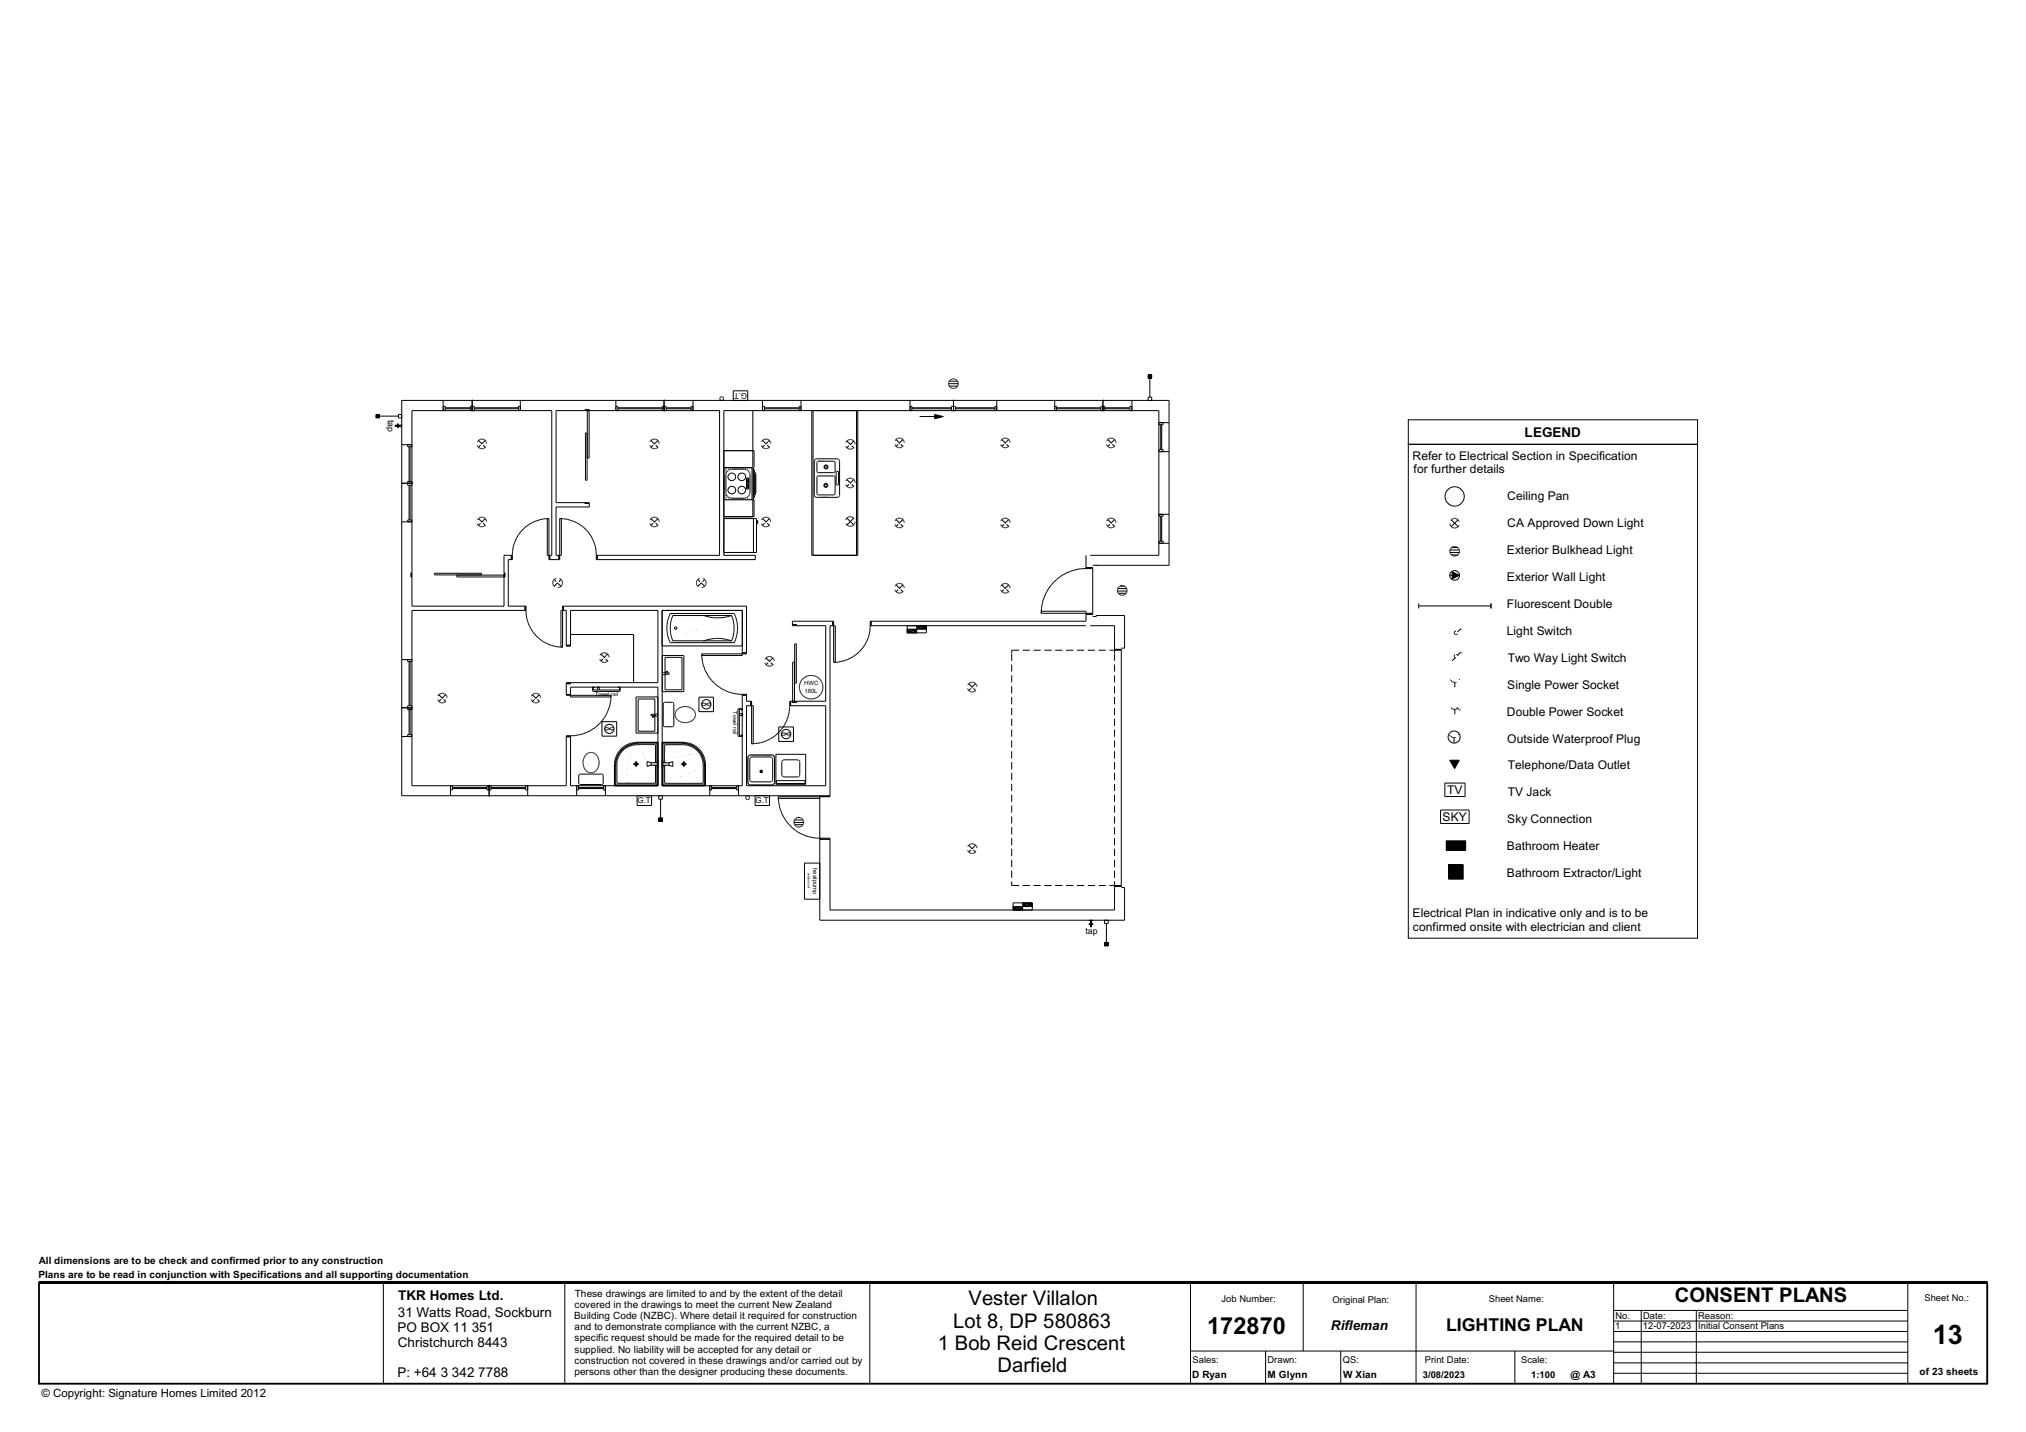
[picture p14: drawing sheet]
<svg xmlns="http://www.w3.org/2000/svg" width="420mm" height="297mm" viewBox="0 0 420 297" stroke-linecap="round" stroke-linejoin="round" font-family="sans-serif">
<defs><g id="words">
<text font-size="5.6" x="400.8" y="278.8">13</text>
<text font-size="4.9" x="250.3" y="276.7">172870</text>
<g font-size="4.2">
<text x="197.7" y="275.4">Lot 8, DP 580863</text>
<text x="200.9" y="270.7">Vester Villalon</text>
<text x="347.3" y="270.1">CONSENT PLANS</text>
<text x="194.5" y="280">1 Bob Reid Crescent</text>
<text x="206.9" y="284.7">Darfield</text>
</g>
<text font-size="3.7" x="299.9" y="276.1">LIGHTING PLAN</text>
<g font-size="2.8">
<text x="316.2" y="90.6">LEGEND</text>
<text x="82.6" y="269.6">TKR Homes Ltd.</text>
<text x="82.5" y="273.2">31 Watts Road, Sockburn</text>
<text x="276" y="275.8">Rifleman</text>
<text x="82.4" y="276.3">PO BOX 11 351</text>
<text x="82.5" y="279.4">Christchurch 8443</text>
<text x="82.4" y="285.6">P: +64 3 342 7788</text>
</g>
<g font-size="2.5">
<text x="292.9" y="95.5">Refer to Electrical Section in Specification</text>
<text x="293.2" y="98.2">for further details</text>
<text x="312.6" y="103.8">Ceiling Pan</text>
<text x="312.6" y="109.4">CA Approved Down Light</text>
<text x="312.5" y="115">Exterior Bulkhead Light</text>
<text x="312.5" y="120.6">Exterior Wall Light</text>
<text x="312.5" y="126.1">Fluorescent Double</text>
<text x="312.5" y="131.7">Light Switch</text>
<text x="312.7" y="137.3">Two Way Light Switch</text>
<text x="312.6" y="142.9">Single Power Socket</text>
<text x="312.5" y="148.5">Double Power Socket</text>
<text x="312.6" y="154.1">Outside Waterproof Plug</text>
<text x="312.7" y="159.6">Telephone/Data Outlet</text>
<text x="300.1" y="164.7">TV</text>
<text x="312.7" y="165.2">TV Jack</text>
<text x="299.2" y="170.3">SKY</text>
<text x="312.6" y="170.8">Sky Connection</text>
<text x="312.5" y="176.4">Bathroom Heater</text>
<text x="312.5" y="181.9">Bathroom Extractor/Light</text>
<text x="292.9" y="190.3">Electrical Plan in indicative only and is to be</text>
<text x="293" y="193.1">confirmed onsite with electrician and client</text>
</g>
<text font-size="2.4" x="8.6" y="289.7">© Copyright: Signature Homes Limited 2012</text>
<g font-size="2.1">
<text x="8.1" y="262.3">All dimensions are to be check and confirmed prior to any construction</text>
<text x="8" y="265.1">Plans are to be read in conjunction with Specifications and all supporting documentation</text>
<text x="119.2" y="268.9">These drawings are limited to and by the extent of the detail</text>
<text x="119.1" y="273.6">Building Code (NZBC). Where detail it required for construction</text>
<text x="119.2" y="271.3">covered in the drawings to meet the current New Zealand</text>
<text x="119.2" y="275.9">and to demonstrate compliance with the current NZBC, a</text>
<text x="119.2" y="278.3">specific request should be made for the required detail to be</text>
<text x="119.2" y="280.6">supplied. No liability will be accepted for any detail or</text>
<text x="119.1" y="285.2">persons other than the designer producing these documents.</text>
<text x="119.2" y="282.9">construction not covered in these drawings and/or carried out by</text>
<text x="247.2" y="285.9">D Ryan</text>
<text x="262.9" y="285.9">M Glynn</text>
<text x="278.6" y="285.9">W Xian</text>
<text x="325.7" y="285.9">@ A3</text>
<text x="398.1" y="285.2">of 23 sheets</text>
</g>
<g font-size="1.9">
<text x="399.1" y="269.9">Sheet No.:</text>
<text x="253.3" y="270.1">Job Number:</text>
<text x="276.4" y="270.3">Original Plan:</text>
<text x="308.7" y="270.1">Sheet Name:</text>
<text x="335" y="275.8">1</text>
<text x="335" y="273.6">No.</text>
<text x="340.7" y="275.8">12-07-2023</text>
<text x="340.7" y="273.6">Date:</text>
<text x="352.2" y="273.6">Reason:</text>
<text x="352.2" y="275.8">Initial Consent Plans</text>
<text x="247.3" y="282.7">Sales:</text>
<text x="262.8" y="282.7">Drawn:</text>
<text x="278.5" y="282.7">QS:</text>
<text x="295.1" y="285.8">3/08/2023</text>
<text x="295.5" y="282.7">Print Date:</text>
<text x="315.5" y="282.8">Scale:</text>
<text x="317.5" y="285.8">1:100</text>
</g>
<g font-size="1.8">
<text x="80.4" y="87.1" transform="rotate(90 80.4 87.1)">tap</text>
<text x="225.1" y="193.8">tap</text>
</g>
<g font-size="1.7">
<text x="155" y="81.5" transform="rotate(-180 155 81.5)">G.T</text>
<text x="132.2" y="166.7">G.T</text>
<text x="156.7" y="166.7">G.T</text>
</g>
<g font-size="1.4">
<text x="129.8" y="155.6" transform="rotate(90 129.8 155.6)">2/S curved</text>
<text x="132.9" y="155.6" transform="rotate(90 132.9 155.6)">900x900</text>
<text x="134.5" y="155.6" transform="rotate(90 134.5 155.6)">Arena</text>
<text x="144.7" y="161" transform="rotate(-180 144.7 161)">Arena</text>
<text x="144.7" y="156.4" transform="rotate(-180 144.7 156.4)">2/S curved</text>
</g>
<g font-size="1.2">
<text x="166.8" y="142.1">HWC</text>
<text x="166.8" y="143.7">180L</text>
<text x="168.6" y="180.1" transform="rotate(90 168.6 180.1)">heatpump</text>
</g>
<g font-size="1.1">
<text x="123.4" y="144.4">Towel rail</text>
<text x="152" y="147.5" transform="rotate(90 152 147.5)">Towel rail</text>
</g>
<text font-size=".7" x="302.6" y="147.5">2</text>
<text font-size=".6" x="167.5" y="181" transform="rotate(90 167.5 181)">outdoor unit</text>
</g></defs>
<path d="M8.1 266.1h404v20.9h-404z" fill="none" stroke="#000" stroke-width=".38"/>
<g fill="none" stroke="#000" stroke-width=".21">
<path d="M8.1 265.8h404v.3h-404zM79.5 266.1v20.9M117.1 266.1v20.9M180.4 266.1v20.9M246.9 266.1v20.9M270.3 266.1v14.1M293.7 266.1v20.9M334.6 271.8h61M334.6 266.1v20.9M395.6 266.1v20.9M246.9 280.2h87.7M262.5 280.2v6.8"/>
<path d="M278 280.2v6.8M314.2 280.2v6.8"/>
</g>
<path d="M8.1 266h404" fill="none" stroke="#000" stroke-width=".34"/>
<g fill="#fff">
<path d="M173.6 103l4.3 12.2h-9.5z"/>
<path d="M177.9 85.2v30l-4.3-12.2z"/>
<path d="M177.9 85.2l-4.3 17.8v-7.5z"/>
<path d="M168.4 85.2h9.5l-4.3 10.3z"/>
<path d="M168.4 85.2l5.2 10.3h-4.4z"/>
<path d="M169.2 103h4.4l-5.2 12.2z"/>
<path d="M168.4 85.2l.8 10.3v7.5z"/>
<path d="M168.4 85.2l.8 17.8-.8 12.2z"/>
</g>
<path d="M169.2 95.5h4.4v7.5h-4.4z" fill="none" stroke="#000" stroke-width=".21"/>
<g fill="#fff">
<path d="M150.1 97l6.3-3.5v3.5z"/>
<path d="M150.1 93.5h6.3l-6.3 3.5z"/>
<path d="M150.1 103.7h6.3v3.5z"/>
<path d="M150.1 103.7l6.3 3.5h-6.3z"/>
<path d="M150.1 103.7v3.5z"/>
<path d="M150.1 93.5v3.5z"/>
<path d="M150.1 97v3.3z"/>
<path d="M150.1 100.3v3.4z"/>
<path d="M168.6 85.2h9v30z"/>
<path d="M168.6 85.2l9 30h-9z"/>
</g>
<path d="M168.6 85.2v30h9v-30" fill="none" stroke="#000" stroke-width=".21"/>
<g fill="#fff">
<path d="M150.1 93.5l6 13.7h-6z"/>
<path d="M150.1 93.5h6v13.7z"/>
</g>
<path d="M150.1 97h6.3v-3.5h-6.3v13.7h6.3v-3.5h-6.3M156.1 93.5v13.7M168.4 85.2h9.5v30h-9.5zM169.2 95.5h4.4v7.5h-4.4z" fill="none" stroke="#000" stroke-width=".21"/>
<g fill="#fff">
<path d="M169.4 95.2h4.2l-4.7 .5z"/>
<path d="M168.9 95.7l4.7-.5 .5 .5z"/>
<path d="M168.9 95.7h5.2v7z"/>
<path d="M168.9 95.7l5.2 7h-5.2z"/>
<path d="M168.9 102.7h5.2l-4.7 .5z"/>
<path d="M169.4 103.2l4.7-.5-.5 .5z"/>
<path d="M169.2 103.1l.1 .1z"/>
<path d="M169.2 103.1l.2 .1z"/>
<path d="M169.1 103.1h.1z"/>
<path d="M169 103l.2 .1z"/>
<path d="M169 102.9l.2 .2z"/>
<path d="M169 102.9l.4 .3z"/>
<path d="M169 102.9v.1z"/>
<path d="M168.9 102.8l.1 .1z"/>
<path d="M168.9 102.8l.5 .4z"/>
<path d="M168.9 102.7l.5 .5z"/>
<path d="M174.1 102.7v.1z"/>
<path d="M174.1 102.7v.2z"/>
<path d="M174.1 102.9l-.1 .1z"/>
<path d="M173.8 103.1l.2-.1z"/>
<path d="M174.1 102.8v.1z"/>
<path d="M173.6 103.2l.4-.2z"/>
<path d="M173.6 103.2l.5-.3z"/>
<path d="M173.6 103.2l.2-.1z"/>
<path d="M173.6 103.2h.1z"/>
<path d="M173.6 103.2l.5-.5v.2z"/>
<path d="M168.9 95.5v.2z"/>
<path d="M169 95.4l-.1 .1z"/>
<path d="M169 95.4l-.1 .3z"/>
<path d="M169 95.4l.1-.1z"/>
<path d="M169.1 95.3l.1-.1z"/>
<path d="M169 95.4l.4-.2-.5 .5z"/>
<path d="M169.1 95.3l.3-.1z"/>
<path d="M169 95.4l.4-.2z"/>
<path d="M169.2 95.2h.2z"/>
<path d="M173.7 95.2h.1z"/>
<path d="M173.8 95.2l.1 .1z"/>
<path d="M173.7 95.2l.3 .1z"/>
<path d="M173.7 95.2l.4 .2z"/>
<path d="M173.6 95.2l.5 .2z"/>
<path d="M174 95.3l.1 .1z"/>
<path d="M173.6 95.2l.5 .2v.2z"/>
<path d="M174.1 95.5v.1z"/>
<path d="M173.8 95.2l.2 .1z"/>
<path d="M174.1 95.4v.2z"/>
<path d="M173.6 95.2l.5 .5z"/>
</g>
<g fill="none" stroke="#000" stroke-width=".21">
<path d="M150.1 99.1v2.5M156 97h.3v6.7h-.3zM169 95.3h.1M169.3 95.2h-.1M169.4 98.8l.2-.1h3.4l.1 .1v3.8l-3.5 .1-.2-.2zM169.5 95.8l.1-.1h3.5v2.2l-.1 .1h-3.5l-.1-.1zM169.5 98.8h.1M173.1 97.9v.1M173.1 99h.1M173.1 96h.1M173.1 97.8h.1M173.4 97.8h.5v2.8l-.5-.1z"/>
<path d="M173.7 95.2h.1M173.9 95.2h.1M174 95.4l-.2-.2h-4.6l-.2 .2-.1 7.4 .1 .2M174 95.4v7.6M174 95.4h.1M174.1 95.5h.1M169 103h.1M169 103l.2 .2 4.6-.1M169.5 102.5v.1M173.1 102.4h.1M173.8 103.1h.1M174 103l-.1 .1"/>
<path d="M174 103h.1M174.1 102.8v.1"/>
<circle cx="171.3" cy="96.8" r=".41"/>
<circle cx="171.3" cy="96.9" r=".26"/>
<circle cx="171.3" cy="100.7" r=".27"/>
<circle cx="171.3" cy="100.7" r=".4"/>
</g>
<g fill="#fff">
<path d="M156.3 97.8h.2v.7z"/>
<path d="M156.5 97.8l.2 .7h-.2z"/>
</g>
<path d="M156.3 97.8h.2l.2 .7h-.2z" fill="none" stroke="#000" stroke-width=".21"/>
<g fill="#fff">
<path d="M156.5 98.5l.2 3.7h-.2z"/>
<path d="M156.5 98.5h.2v3.7z"/>
</g>
<path d="M156.5 98.5h.2v3.7h-.2z" fill="none" stroke="#000" stroke-width=".21"/>
<path d="M156.3 102.8h.2l-.2 .7z" fill="#fff"/>
<path d="M156.3 102.8h.2l-.2 .7z" fill="none" stroke="#000" stroke-width=".21"/>
<g fill="#fff">
<path d="M156.5 102.2h.2l-.2 .6z"/>
<path d="M156.5 102.2v.6h-.2z"/>
</g>
<path d="M156.5 102.2h.2l-.2 .6h-.2z" fill="none" stroke="#000" stroke-width=".21"/>
<path d="M156.3 97.2l.2 .6h-.2z" fill="#fff"/>
<path d="M156.3 97.2l.2 .6h-.2z" fill="none" stroke="#000" stroke-width=".21"/>
<g fill="#fff">
<path d="M156.3 102.8h.2l-.2 .7z"/>
<path d="M156.5 102.2v.6h-.2z"/>
<path d="M156.5 98.5l.2 3.7h-.2z"/>
<path d="M156.5 102.2h.2l-.2 .6z"/>
<path d="M156.5 98.5h.2v3.7z"/>
<path d="M156.5 97.8l.2 .7h-.2z"/>
<path d="M156.3 97.8h.2v.7z"/>
<path d="M156.3 97.2l.2 .6h-.2z"/>
</g>
<g fill="none" stroke="#000" stroke-width=".21">
<path d="M150.5 97.4v.2M150.5 97.8v.2M150.6 98.2h.1M150.6 98.2l-.1 4.2 .2 .4 .5 .4 .4 .1h3.1M150.8 97.1h-.3v.1M151 97.1h.2M151.4 97.1h.2M151.8 97.1h.3M152.3 97.1h.2M152.7 97.1h.3M153.2 97.1h.2M153.6 97.1h.2"/>
<path d="M154 97.1h.3M154.5 97.1h.2M154.8 99.1h.5v2.3h-.5zM154.9 97.1h.3M155 97.5h.1M155.3 97.1h.3M155.4 97.9l-.2-.2-.7-.4h-2.9l-.5 .2-.5 .7M155.4 97.9v.1M155.4 98l.1 .3v4l-.2 .5-.6 .5M155.8 97.1h.2M156.3 97.2l.4 1.3v3.7l-.4 1.3v-.7l.2-.6v-3.7l-.2-.7zM150.5 102.6v.3"/>
<path d="M150.5 103v.3M150.5 103.5h.3M151 103.5h.2M151.4 103.5h.2M151.8 103.5h.3M152.3 103.5h.2M152.7 103.5h.3M153.2 103.5h.2M153.6 103.5h.2M154 103.5h.3M154.5 103.5h.2M154.7 103.3h-.1"/>
<path d="M154.9 103.5h.3M155.3 103.5h.3M155.8 103.5h.2"/>
<circle cx="151.8" cy="98.9" r=".79"/>
<circle cx="153.8" cy="98.9" r=".79"/>
<circle cx="155.1" cy="99.5" r=".17"/>
<circle cx="151.8" cy="101.7" r=".79"/>
<circle cx="153.8" cy="101.7" r=".79"/>
<circle cx="155.1" cy="100" r=".17"/>
<circle cx="155.1" cy="101" r=".18"/>
<circle cx="155.1" cy="100.5" r=".18"/>
</g>
<path d="M156 97h.3v6.7h-.3z" fill-rule="evenodd" fill="#fff"/>
<path d="M156 97h.3v6.7h-.3z" fill="none" stroke="#000" stroke-width=".21"/>
<g fill="#fff">
<path d="M132.1 154h4.3v9z"/>
<path d="M130.9 154.1l1.2-.1z"/>
<path d="M130.3 154.3l1.8-.3z"/>
<path d="M129.8 154.6l2.3-.6z"/>
<path d="M129.2 154.9l.6-.3 2.3-.6z"/>
<path d="M128.8 155.4l3.3-1.4-3.7 1.8z"/>
<path d="M128.1 156.3l-.5 1.2z"/>
<path d="M128.4 155.8l-.9 2.3 .1-.6z"/>
<path d="M128.4 155.8l3.7-1.8-4.6 4.1z"/>
<path d="M128.4 155.8l-.8 1.7z"/>
<path d="M128.8 155.4l.4-.5 2.9-.9z"/>
<path d="M127.5 158.1l4.6-4.1-4.7 4.7z"/>
<path d="M127.4 158.7l4.7-4.7 4.3 9z"/>
<path d="M127.4 158.7l9 4.3h-9z"/>
</g>
<path d="M128.8 155.7a5 5 0 0 1 3.4-1.6v.2a4.6 4.6 0 0 0-2.8 .9l-1.1 1.3a4.4 4.4 0 0 0-.6 2.3 4 4 0 0 1 1.1-3.1zM128.8 155.3l.2-.1a5.3 5.3 0 0 1 2.9-1.2h4.5v9h-9l.1-4.9a4.4 4.4 0 0 1 1.3-2.8zM128.9 155.5l.1 .1M129.2 155.7l1.2-.9 1.1-.3h4.4v8h-8l.1-4.6 .4-1.2zM131.9 158.3v.4" fill="none" stroke="#000" stroke-width=".21"/>
<g fill="#fff">
<path d="M127.4 162.8h8.8l-8.8 .2z"/>
<path d="M127.4 163l8.8-.2 .2 .2z"/>
<path d="M136.4 154v9l-.2-.2z"/>
<path d="M136.2 154h.2l-.2 8.8z"/>
</g>
<g fill="none" stroke="#000" stroke-width=".21">
<path d="M131.3 158.5h.4M131.7 158.5h.9M131.9 157.8v.4M131.9 158.7v.4M136.2 154h.2v9h-9v-.2h8.8zM136.2 154.1h-4.1h4.1M127.5 162.8v-4.1l.1 4.1"/>
<circle cx="131.9" cy="158.5" r=".31"/>
<circle cx="131.9" cy="158.5" r=".28"/>
</g>
<g fill="#fff">
<path d="M123.7 159.8l-.2 .2z"/>
<path d="M123.2 160.1l.3-.1z"/>
<path d="M122.9 160.3l.3-.2z"/>
<path d="M122.9 160.3l.8-.5z"/>
<path d="M122.9 160.3l.6-.3z"/>
<path d="M122.9 160.3l.2-.1z"/>
<path d="M122.6 160.3h.3z"/>
<path d="M122.4 160.3h.5z"/>
<path d="M122 160.2l.3 .1z"/>
<path d="M122 160.2l1.7-.4-1.4 .5z"/>
<path d="M121.9 160.1l1.8-.3-1.7 .4z"/>
<path d="M121.8 160.1l1.9-.3z"/>
<path d="M122.3 160.3l1.4-.5z"/>
<path d="M122.4 160.3l1.3-.5-.8 .5z"/>
<path d="M121.5 159.8l2.2-.1z"/>
<path d="M121.5 159.8l.3 .3z"/>
<path d="M121.5 159.8h2.2l-1.9 .3z"/>
<path d="M121.5 159.8l.2 .2z"/>
<path d="M121.4 159.7h2.3z"/>
<path d="M121.4 159.7l2.4-.1z"/>
<path d="M121.3 159.6h2.5l-2.4 .1z"/>
<path d="M121.3 159.6l2.6-.1-.1 .1z"/>
<path d="M121.3 159.5h2.6z"/>
<path d="M121.3 159.5l2.7-.1-.1 .1z"/>
<path d="M121.2 159.4h2.8l-2.7 .1z"/>
<path d="M121.2 159.4l2.8-.1v.1z"/>
<path d="M121.1 159.3h2.9l-2.8 .1z"/>
<path d="M121.1 159.3l3-.2-.1 .2z"/>
<path d="M121.1 159.1h3l-3 .2z"/>
<path d="M121.1 159.1l3-.1v.1z"/>
<path d="M121 159h3.1l-3 .1z"/>
<path d="M121 159l3.2-.1-.1 .1z"/>
<path d="M121 158.8l3.2 .1-3.2 .1z"/>
<path d="M121 158.8l3.2-.1v.2z"/>
<path d="M120.9 158.7h3.3l-3.2 .1z"/>
<path d="M120.9 158.7l3.3-.1v.1z"/>
<path d="M120.9 158.6h3.3l-3.3 .1z"/>
<path d="M120.9 158.6l3.3-.1v.1z"/>
<path d="M120.9 158.4l3.3 .1-3.3 .1z"/>
<path d="M120.9 158.4l3.3-.1v.2z"/>
<path d="M120.9 158.3h3.3l-3.3 .1z"/>
<path d="M120.9 158.3l3.3-.1v.1z"/>
<path d="M120.9 158.2l3.3-.2v.2z"/>
<path d="M120.9 158.2h3.3l-3.3 .1z"/>
<path d="M120.9 158h3.3l-3.3 .2z"/>
<path d="M120.9 158l3.3-.1v.1z"/>
<path d="M120.9 157.9h3.3l-3.3 .1z"/>
<path d="M120.9 157.9l3.3-.1v.1z"/>
<path d="M120.9 157.7l3.3 .1-3.3 .1z"/>
<path d="M120.9 157.7l3.3-.1v.2z"/>
<path d="M121 157.6h3.2l-3.3 .1z"/>
<path d="M121 157.6l3.2-.1v.1z"/>
<path d="M121 157.4l3.2 .1-3.2 .1z"/>
<path d="M121 157.4h3.1l.1 .1z"/>
<path d="M121.1 157.3l3 .1h-3.1z"/>
<path d="M121.1 157.3l3-.1v.2z"/>
<path d="M121.1 157.2h3l-3 .1z"/>
<path d="M121.1 157.2l2.9-.1 .1 .1z"/>
<path d="M121.2 157.1h2.8l-2.9 .1z"/>
<path d="M121.2 157.1l2.8-.1v.1z"/>
<path d="M121.2 156.9l2.8 .1-2.8 .1z"/>
<path d="M121.2 156.9l2.7-.1 .1 .2z"/>
<path d="M121.3 156.8h2.6l-2.7 .1z"/>
<path d="M121.3 156.8l2.5-.1 .1 .1z"/>
<path d="M121.4 156.7h2.4l-2.5 .1z"/>
<path d="M121.4 156.7h2.4z"/>
<path d="M121.4 156.7l2.3-.1z"/>
<path d="M121.6 156.5l.2-.2z"/>
<path d="M121.8 156.3l.3-.1z"/>
<path d="M121.6 156.5l.6-.4z"/>
<path d="M121.8 156.3l.4-.2z"/>
<path d="M121.6 156.5l.9-.4-1 .4z"/>
<path d="M122.2 156.1h.3z"/>
<path d="M121.5 156.5l1.3-.4z"/>
<path d="M122.5 156.1h.3z"/>
<path d="M122.8 156.1l.2 .1z"/>
<path d="M123 156.2l.3 .1z"/>
<path d="M123 156.2l.4 .1z"/>
<path d="M122.8 156.1l.6 .2z"/>
<path d="M121.5 156.5l1.3-.4 .6 .2z"/>
<path d="M121.6 156.5l.9-.4z"/>
<path d="M121.5 156.5h2.1z"/>
<path d="M121.5 156.6h2.2z"/>
<path d="M123.4 156.3l.2 .2z"/>
<path d="M121.5 156.5l1.9-.2 .2 .2z"/>
</g>
<path d="M121.5 159.8h.1M121.5 156.5l.7-.4h.7a1.63 1.63 0 0 1 1.1 1.1l.2 1.3a2.13 2.13 0 0 1-1.3 1.8h-.6a1.91 1.91 0 0 1-1.4-1.8v-.8zM122.4 156.1h-.1M123.2 160.1h.1" fill="none" stroke="#000" stroke-width=".21"/>
<g fill="#fff">
<path d="M120.4 160.6l4.4 2.1h-4.4z"/>
<path d="M120.4 160.6h4.4v2.1z"/>
<path d="M120.3 162.7h.1z"/>
<path d="M120.2 162.7h.2z"/>
<path d="M120.2 162.6l.2 .1z"/>
<path d="M120.1 162.6l.3 .1z"/>
<path d="M120 162.4l.1 .2z"/>
<path d="M120 162.4l.4 .3z"/>
<path d="M120 162.4l.1 .1z"/>
<path d="M120.1 160.7v.1z"/>
<path d="M120.2 160.7l.1-.1-.2 .2z"/>
<path d="M120.2 160.7l.1-.1z"/>
<path d="M120.3 160.6l-.2 .2z"/>
<path d="M120 160.9l.4-.3z"/>
<path d="M120 160.9l.4-.3-.4 1.8z"/>
<path d="M120.4 160.6v2.1l-.4-.3z"/>
<path d="M125.1 162.5v.1z"/>
<path d="M124.8 162.7l.3-.2z"/>
<path d="M124.8 162.7l.3-.3z"/>
<path d="M124.8 162.7l.3-.1z"/>
<path d="M124.8 162.7h.1z"/>
<path d="M124.8 162.7h.2z"/>
<path d="M125.1 162.4l-.3 .3z"/>
<path d="M124.8 160.6l.3 1.8-.3 .3z"/>
<path d="M124.8 160.6l.3 .3v1.5z"/>
<path d="M124.8 160.6h.1z"/>
<path d="M124.8 160.6l.2 .1z"/>
<path d="M124.8 160.6l.2 .1 .1 .2z"/>
<path d="M125 160.7l.1 .2z"/>
<path d="M125.1 160.7v.2z"/>
<path d="M125.1 160.8v.1z"/>
</g>
<path d="M120.1 162.6h.1M120.1 160.7l.2-.1h4.6l.2 .1v1.9l-.2 .1h-4.6l-.3-.3zM124.9 162.7h.1M124.9 160.6h.1M125.1 160.7h.1" fill="none" stroke="#000" stroke-width=".21"/>
<g fill="#fff">
<path d="M137.3 163l9-4.3v4.3z"/>
<path d="M146.2 157.5l.1 1.2z"/>
<path d="M146 156.9l.3 1.8z"/>
<path d="M145.7 156.3l.3 .6 .3 1.8z"/>
<path d="M145.3 155.8l.4 .5 .6 2.4z"/>
<path d="M144.5 154.9l.4 .5 1.4 3.3z"/>
<path d="M142.8 154.1l1.2 .5z"/>
<path d="M142.2 154l.6 .1 1.7 .8z"/>
<path d="M142.2 154l2.3 .9 1.8 3.8z"/>
<path d="M142.8 154.1l1.7 .8z"/>
<path d="M144.9 155.4l.4 .4 1 2.9z"/>
<path d="M141.6 154h.6l4.1 4.7z"/>
<path d="M141.6 154l4.7 4.7-9 4.3z"/>
<path d="M137.3 154h4.3l-4.3 9z"/>
</g>
<path d="M137.3 154h4.6a4.7 4.7 0 0 1 4.4 4.2v4.8h-9zM137.8 154.5h4a4.2 4.2 0 0 1 3.4 2l.6 1.3v4.7h-8zM141.5 154.1l1.8 .4 1.5 1-.1 .1-1.3-1-.9-.3h-1zM141.6 158.5h.4M144.8 155.5l.6 .8a4.2 4.2 0 0 1 .6 2.5 5.1 5.1 0 0 0-1.2-3.3z" fill="none" stroke="#000" stroke-width=".21"/>
<g fill="#fff">
<path d="M137.3 154h.2v8.8z"/>
<path d="M137.3 154l.2 8.8-.2 .2z"/>
<path d="M137.3 163l.2-.2 8.8 .2z"/>
<path d="M137.5 162.8h8.8v.2z"/>
</g>
<g fill="none" stroke="#000" stroke-width=".21">
<path d="M137.3 154h.2v8.8h8.8v.2h-9zM137.5 154.1h4.1h-4.1M141.2 158.5h.4M141.8 157.8v1.3M142.1 158.5h.4M146.1 162.8v-4.1h.2v4.1"/>
<circle cx="141.8" cy="158.5" r=".31"/>
<circle cx="141.8" cy="158.5" r=".28"/>
</g>
<circle cx="168.2" cy="142.6" r="2.43" fill="#fff"/>
<circle cx="168.2" cy="142.5" r="2.44" fill="none" stroke="#000" stroke-width=".21"/>
<g fill="#fff">
<path d="M141.4 136.4l.4-.4v7.5z"/>
<path d="M137.3 136l.6 .4-.6 7.1z"/>
<path d="M137.9 136.4l3.9-.4-.4 .4z"/>
<path d="M137.3 136h4.5l-3.9 .4z"/>
<path d="M137.9 136.4v6.7l-.6 .4z"/>
<path d="M137.3 143.5l.6-.4 3.9 .4z"/>
<path d="M137.9 143.1h3.5l.4 .4z"/>
<path d="M141.4 136.4l.4 7.1-.4-.4z"/>
</g>
<path d="M137.3 136h4.5v7.5h-4.5z" fill="none" stroke="#000" stroke-width=".21"/>
<g fill="#fff">
<path d="M137.9 136.4l3.5 6.7h-3.5z"/>
<path d="M137.9 136.4h3.5v6.7z"/>
</g>
<path d="M137.9 136.4h3.5v6.7h-3.5z" fill="none" stroke="#000" stroke-width=".21"/>
<g fill="#fff">
<path d="M137.8 139.6l1 .3h-1z"/>
<path d="M137.8 139.6h1v.3z"/>
</g>
<path d="M137.8 139.6h1v.3h-1z" fill="none" stroke="#000" stroke-width=".21"/>
<g fill="#fff">
<path d="M137.9 139.7l.5-.5 .1 .1z"/>
<path d="M137.8 139.5l.6-.3-.5 .5z"/>
</g>
<path d="M137.8 139.5l.6-.3 .1 .1-.6 .4z" fill="none" stroke="#000" stroke-width=".21"/>
<circle cx="137.6" cy="139.7" r=".26" fill="#fff"/>
<path d="M137.4 139.7v.1M137.5 139.5l.4 .1-.1 .3h-.4zM137.5 139.9v.1M137.6 140h.1M137.8 139.9v.1M137.9 139.8l-.1 .1" fill="none" stroke="#000" stroke-width=".21"/>
<g fill="#fff">
<path d="M137.3 126.6h16.7v7.4z"/>
<path d="M137.3 126.6l16.7 7.4h-16.7z"/>
</g>
<path d="M137.3 126.6h16.7v7.4h-16.7z" fill="none" stroke="#000" stroke-width=".21"/>
<g fill="#fff">
<path d="M138.8 132.8l.2 .5z"/>
<path d="M138.5 131.8l.1 .7z"/>
<path d="M138.5 131.8l.3 1z"/>
<path d="M138.4 131.5l.4 1.3z"/>
<path d="M138.3 129.5v1z"/>
<path d="M138.3 129.5v.6z"/>
<path d="M138.6 128.4l-.2 .7z"/>
<path d="M139 127.3l-.7 3.2v-1z"/>
<path d="M139 127.3l-.4 1.1z"/>
<path d="M139 127.3l-.6 1.8z"/>
<path d="M139 127.3l-.4 .8z"/>
<path d="M139 127.3l-.7 2.2z"/>
<path d="M139 127.3l-.7 3.5z"/>
<path d="M139 127.3l-.7 3.8z"/>
<path d="M139 127.3l-.2 5.5-.4-1.3z"/>
<path d="M139 127.3v6l-.2-.5z"/>
<path d="M139 127.3l-.6 4.2z"/>
<path d="M139 127.3l-.2 .5z"/>
<path d="M139 127.3h13.2l-13.2 6z"/>
<path d="M152.2 127.3l.2 .3z"/>
<path d="M152.4 127.6l.3 .7z"/>
<path d="M152.7 128.6l.2 1z"/>
<path d="M152.8 128.9l.1 .7z"/>
<path d="M152.7 128.3l.2 1.3z"/>
<path d="M152.9 131l-.1 .7z"/>
<path d="M153 130l-.8 3.3z"/>
<path d="M153 130.3l-.8 3z"/>
<path d="M153 130.6l-.8 2.7z"/>
<path d="M152.8 131.7l-.6 1.6z"/>
<path d="M152.9 131l-.1 .7-.6 1.6z"/>
<path d="M152.7 132l-.5 1.3z"/>
<path d="M152.7 132.3l-.5 1z"/>
<path d="M152.2 127.3l.2 .3-.2 5.7z"/>
<path d="M152.9 129.6l-.7 3.7z"/>
<path d="M152.7 128.3l.2 1.3-.7 3.7z"/>
<path d="M152.4 127.6l.3 .7-.5 5z"/>
<path d="M152.5 132.7l-.3 .6z"/>
<path d="M139 133.3l13.2-6v6z"/>
</g>
<path d="M139 127.3h13.2l.2 .3a6.7 6.7 0 0 1-.2 5.7h-13.2a7 7 0 0 1 0-6z" fill="none" stroke="#000" stroke-width=".21"/>
<g fill="#fff">
<path d="M139.5 127.7l12.3 .1z"/>
<path d="M139.5 127.7l12.3 .1-12.4 .1z"/>
<path d="M139.4 127.9l12.4-.1 .1 .3z"/>
<path d="M139.4 127.9l12.5 .2-12.6 .1z"/>
<path d="M139.3 128.2l12.6-.1 .1 .3z"/>
<path d="M139.3 128.2l12.7 .2-12.8 .1z"/>
<path d="M139.2 128.5l12.8-.1 .1 .3z"/>
<path d="M139.2 128.5l12.9 .2-13 .1z"/>
<path d="M139.1 128.8l13-.1v.3z"/>
<path d="M139.1 128.8l13 .2-13 .1z"/>
<path d="M139.1 129.1l13-.1 .1 .3z"/>
<path d="M139.1 129.1l13.1 .2-13.1 .2z"/>
<path d="M139.1 129.5l13.1-.2v.4z"/>
<path d="M139.1 129.5l13.1 .2-13.2 .1z"/>
<path d="M139 129.8l13.2-.1v.3z"/>
<path d="M139 129.8l13.2 .2-13.2 .1z"/>
<path d="M139 130.1l13.2-.1v.3z"/>
<path d="M139 130.1l13.2 .2-13.2 .1z"/>
<path d="M139 130.4l13.2-.1v.3z"/>
<path d="M139 130.4l13.2 .2-13.2 .1z"/>
<path d="M139 130.7l13.2-.1v.3z"/>
<path d="M139 130.7l13.2 .2-13.1 .2z"/>
<path d="M139.1 131.1l13.1-.2v.4z"/>
<path d="M139.1 131.1l13.1 .2-13.1 .1z"/>
<path d="M139.1 131.4l13.1-.1-.1 .3z"/>
<path d="M139.1 131.4l13 .2-13 .1z"/>
<path d="M139.1 131.7l13-.1v.3z"/>
<path d="M139.1 131.7l13 .2-12.9 .1z"/>
<path d="M139.2 132l12.9-.1-.1 .3z"/>
<path d="M139.2 132l12.8 .2-12.7 .1z"/>
<path d="M139.3 132.3l12.7-.1-.1 .3z"/>
<path d="M139.3 132.3l12.6 .2-12.5 .1z"/>
<path d="M139.4 132.6l12.5-.1-.2 .4z"/>
<path d="M139.4 132.6l12.3 .3h-12.2z"/>
</g>
<g fill="none" stroke="#000" stroke-width=".21">
<path d="M145.9 132.9a8.5 8.5 0 0 1 5.8 0M145.9 127.7a8.6 8.6 0 0 0 4.5 .3l1.3-.3M151.7 127.7h-12.2a6.8 6.8 0 0 0 0 5.2h12.2M151.7 127.7a6.8 6.8 0 0 1 0 5.2"/>
<circle cx="140.1" cy="130.3" r=".25"/>
</g>
<g fill="#fff">
<path d="M131.9 144.6l.4 7.1-.4 .4z"/>
<path d="M136.4 144.6v7.5l-.6-.4z"/>
<path d="M131.9 152.1l.4-.4h3.5z"/>
<path d="M131.9 152.1l3.9-.4 .6 .4z"/>
<path d="M135.8 145l.6-.4-.6 7.1z"/>
<path d="M131.9 144.6h4.5l-.6 .4z"/>
<path d="M131.9 144.6l3.9 .4h-3.5z"/>
<path d="M131.9 144.6l.4 .4v6.7z"/>
</g>
<path d="M131.9 144.6h4.5v7.5h-4.5z" fill="none" stroke="#000" stroke-width=".21"/>
<g fill="#fff">
<path d="M132.3 145h3.5v6.7z"/>
<path d="M132.3 145l3.5 6.7h-3.5z"/>
</g>
<path d="M132.3 145h3.5v6.7h-3.5z" fill="none" stroke="#000" stroke-width=".21"/>
<g fill="#fff">
<path d="M135 148.2h.9v.3z"/>
<path d="M135 148.2l.9 .3h-.9z"/>
</g>
<path d="M135 148.2h.9v.3h-.9z" fill="none" stroke="#000" stroke-width=".21"/>
<g fill="#fff">
<path d="M135.3 148.7l.5-.3-.5 .4z"/>
<path d="M135.3 148.8l.5-.4 .1 .1z"/>
</g>
<path d="M135.3 148.7l.5-.3 .1 .1-.6 .3z" fill="none" stroke="#000" stroke-width=".21"/>
<circle cx="136.1" cy="148.3" r=".25" fill="#fff"/>
<g fill="none" stroke="#000" stroke-width=".21">
<path d="M136.2 148.1h.1"/>
<circle cx="136.1" cy="148.3" r=".27"/>
</g>
<g fill="#fff">
<path d="M150.1 85.2l6 8.3h-6z"/>
<path d="M150.1 85.2h6v8.3z"/>
</g>
<path d="M156.1 85.2v8.3h-6" fill="none" stroke="#000" stroke-width=".21"/>
<g fill="#fff">
<path d="M150.1 107.6h6.8v7z"/>
<path d="M150.1 107.6l6.8 7h-6.8z"/>
</g>
<path d="M150.1 107.6h6.8v7h-6.8zM150.1 114.9l.1 .1M150.2 107.2h-.1M156.3 107.6v7M157 108h.1v.6h-.1z" fill="none" stroke="#000" stroke-width=".21"/>
<g fill="#fff">
<path d="M155.6 156.6h4.5l-5 .5z"/>
<path d="M155.1 157.1l5-.5 .5 .5z"/>
<path d="M155.6 162.8l5-.5-.5 .5z"/>
<path d="M155.1 162.3l5.5-5.2v5.2z"/>
<path d="M155.1 157.1h5.5l-5.5 5.2z"/>
<path d="M155.1 162.3h5.5l-5 .5z"/>
<path d="M160.6 162.3v.2z"/>
<path d="M160.6 162.5l-.2 .1z"/>
<path d="M160.4 162.6h.1z"/>
<path d="M160.6 162.5l-.2 .2z"/>
<path d="M160.6 162.3l-.2 .4z"/>
<path d="M160.4 162.7v-.1z"/>
<path d="M160.2 162.8l.2-.1z"/>
<path d="M160.6 162.3l-.4 .5z"/>
<path d="M160.6 162.3l-.5 .5z"/>
<path d="M160.1 162.8l.5-.5z"/>
<path d="M155.4 162.8h.2z"/>
<path d="M155.4 162.7l.2 .1z"/>
<path d="M155.3 162.6l.1 .1z"/>
<path d="M155.2 162.6l.2 .1z"/>
<path d="M155.2 162.6l.4 .2z"/>
<path d="M155.2 162.5v.1z"/>
<path d="M155.1 162.4l.5 .4z"/>
<path d="M155.1 162.4l.1 .2z"/>
<path d="M155.1 162.3l.5 .5z"/>
<path d="M155.2 156.9l-.1 .2z"/>
<path d="M155.3 156.8l-.1 .1z"/>
<path d="M155.3 156.7l-.2 .4z"/>
<path d="M155.3 156.7h.1l-.3 .4z"/>
<path d="M155.3 156.8l-.2 .3z"/>
<path d="M155.3 156.7h.1z"/>
<path d="M155.4 156.7l.2-.1z"/>
<path d="M155.4 156.7l.2-.1-.5 .5z"/>
<path d="M155.6 156.6l-.5 .5z"/>
<path d="M160.1 156.6l.2 .1z"/>
<path d="M160.3 156.7h.1z"/>
<path d="M160.3 156.7l.2 .1z"/>
<path d="M160.4 156.7l.1 .1z"/>
<path d="M160.1 156.6l.5 .4z"/>
<path d="M160.3 156.7l.3 .3z"/>
<path d="M160.5 156.8l.1 .2z"/>
<path d="M160.1 156.6l.5 .5z"/>
</g>
<path d="M155.2 156.9h.1M160.4 156.8l-.2-.2h-4.7l-.3 .2-.1 5.6 .3 .4h4.9l.2-.2M160.4 156.8h.1M160.5 156.8l.1 .3-.1 5.4M155.2 162.5v.1M155.4 162.8h.1M160.3 162.8h-.1M160.4 162.6h.1M160.5 162.5v.1" fill="none" stroke="#000" stroke-width=".21"/>
<g fill="#fff">
<path d="M155.6 156.6h4.5l-5 .5z"/>
<path d="M155.1 157.1l5-.5 .5 .5z"/>
<path d="M155.6 162.8l5-.5-.5 .5z"/>
<path d="M155.1 162.3l5.5-5.2v5.2z"/>
<path d="M155.1 157.1h5.5l-5.5 5.2z"/>
<path d="M155.1 162.3h5.5l-5 .5z"/>
<path d="M160.6 162.3v.2z"/>
<path d="M160.6 162.5l-.2 .1z"/>
<path d="M160.4 162.6h.1z"/>
<path d="M160.6 162.5l-.2 .2z"/>
<path d="M160.6 162.3l-.2 .4z"/>
<path d="M160.4 162.7v-.1z"/>
<path d="M160.2 162.8l.2-.1z"/>
<path d="M160.6 162.3l-.4 .5z"/>
<path d="M160.6 162.3l-.5 .5z"/>
<path d="M160.1 162.8l.5-.5z"/>
<path d="M155.4 162.8h.2z"/>
<path d="M155.4 162.7l.2 .1z"/>
<path d="M155.3 162.6l.1 .1z"/>
<path d="M155.2 162.6l.2 .1z"/>
<path d="M155.2 162.6l.4 .2z"/>
<path d="M155.2 162.5v.1z"/>
<path d="M155.1 162.4l.5 .4z"/>
<path d="M155.1 162.4l.1 .2z"/>
<path d="M155.1 162.3l.5 .5z"/>
<path d="M155.2 156.9l-.1 .2z"/>
<path d="M155.3 156.7l-.2 .4z"/>
<path d="M155.3 156.7l-.1 .2z"/>
<path d="M155.3 156.7l-.1 .1z"/>
<path d="M155.4 156.7l.1-.1z"/>
<path d="M155.4 156.7l.1-.1-.4 .5z"/>
<path d="M155.5 156.6l-.4 .5z"/>
<path d="M160.1 156.6l.2 .1z"/>
<path d="M160.3 156.7h.1z"/>
<path d="M160.1 156.6l.3 .1z"/>
<path d="M160.4 156.7l.1 .1z"/>
<path d="M160.4 156.7l.2 .3z"/>
<path d="M160.1 156.6l.3 .1 .2 .3z"/>
<path d="M160.1 156.6l.5 .4z"/>
<path d="M160.5 156.8l.1 .2z"/>
<path d="M160.1 156.6l.5 .5z"/>
</g>
<g fill="none" stroke="#000" stroke-width=".21">
<path d="M155.2 156.9h.1M155.5 157.2v.1M155.6 157.1l4.3-.1 .2 .2 .1 4.7-.1 .2-4.3 .1-.2-.1-.1-4.8zM160.4 156.8l-.2-.2h-4.7l-.3 .2-.1 5.6 .3 .4h4.9l.2-.2M160.4 156.8h.1M160.5 156.8l.1 .3-.1 5.4M155.2 162.5v.1M155.4 162.8h.1M160.3 162.8h-.1M160.4 162.6h.1M160.5 162.5v.1"/>
<circle cx="157.9" cy="160" r=".25"/>
<circle cx="157.9" cy="160" r=".17"/>
</g>
<g fill="#fff">
<path d="M160.9 156.5h6.2v6.2z"/>
<path d="M160.9 156.5l6.2 6.2h-6.2z"/>
</g>
<g fill="none" stroke="#000" stroke-width=".21">
<path d="M160.9 156.5h6.2v6.2h-6.2zM162.3 157.7l-.2 .3 .1 2.9M162.3 157.7h.1M165.5 157.6l-3.2 .1M165.5 157.6h.1M165.6 157.6l.3 .4-.1 3M165.7 157.7h.1M165.8 157.9h.1M161 161.9h6v.6h-6zM162.2 160.8v.1M162.2 160.9v.1M162.2 161l.3 .2 3-.1"/>
<path d="M165.5 161.1h.1M165.8 160.9l-.2 .2"/>
</g>
<g fill="#fff">
<path d="M118.3 126.6h18.1l-5 5z"/>
<path d="M118.3 126.6l13.1 5h-13.1z"/>
</g>
<path d="M118.3 131.6h13.1" fill="none" stroke="#000" stroke-width=".21"/>
<g fill="#fff">
<path d="M131.4 131.6l5-5v15z"/>
<path d="M131.4 131.6l5 10h-5z"/>
</g>
<path d="M131.4 131.6v10M166.8 179h3.2v7.5h-3.2z" fill="none" stroke="#000" stroke-width=".21"/>
<g fill="#fff">
<path d="M152.1 83.1l3-2v2z"/>
<path d="M152.1 81.1h3l-3 2z"/>
<path d="M168.2 180.1h1.5v5.3h-1.5z" fill-rule="evenodd"/>
<path d="M167.3 181h.8v3.2h-.8z" fill-rule="evenodd"/>
</g>
<path d="M152.1 81.1h3v2h-3z" fill="none" stroke="#000" stroke-width=".21"/>
<g fill="#fff">
<path d="M156.6 165.1h3l-3 2z"/>
<path d="M156.6 167.1l3-2v2z"/>
</g>
<path d="M156.6 165.1h3v2h-3z" fill="none" stroke="#000" stroke-width=".21"/>
<g fill="#fff">
<path d="M132.1 165.1h3l-3 2z"/>
<path d="M132.1 167.1l3-2v2z"/>
</g>
<path d="M132.1 165.1h3v2h-3z" fill="none" stroke="#000" stroke-width=".21"/>
<g fill="#fff">
<path d="M154.7 165.7v.1z"/>
<path d="M154.6 165.5v.1z"/>
<path d="M154.6 165.5l.1 .2z"/>
<path d="M154.6 165.4v.1z"/>
<path d="M154.7 165.3v.4z"/>
<path d="M154.7 165.2v.1z"/>
<path d="M154.8 165.1l-.1 .2z"/>
<path d="M154.9 165.1l-.2 .6z"/>
<path d="M154.9 165.1h.1z"/>
<path d="M154.9 165.1h.3z"/>
<path d="M155 165.1h.2z"/>
<path d="M155.3 165.2l.1 .1z"/>
<path d="M155.3 165.1l.1 .2z"/>
<path d="M155.3 165.1l.1 .3z"/>
<path d="M155.2 165.1l.2 .3z"/>
<path d="M155.4 165.4v.1z"/>
<path d="M155.2 165.1l.2 .5z"/>
<path d="M155.4 165.4v.2z"/>
<path d="M155.4 165.7l-.1 .1z"/>
<path d="M155.2 165.1l.2 .5-.1 .2z"/>
<path d="M155.4 165.6l-.1 .2z"/>
<path d="M155.1 165.9l.2-.1z"/>
<path d="M155 165.9l.3-.1z"/>
<path d="M155 165.9h.1z"/>
<path d="M155.2 165.1l.1 .7h-.5z"/>
<path d="M154.9 165.1h.3l-.4 .7z"/>
<path d="M154.8 165.8h.5z"/>
<path d="M154.9 165.1l-.1 .7-.1-.1z"/>
<path d="M154.7 165.7l.1 .1z"/>
<path d="M154.8 165.8l.2 .1z"/>
</g>
<circle cx="155" cy="165.5" r=".41" fill="none" stroke="#000" stroke-width=".21"/>
<g fill="#fff">
<path d="M149.9 82.4l.1 .1z"/>
<path d="M150.1 82.5v.2z"/>
<path d="M150 82.5l.1 .2z"/>
<path d="M150.1 82.7v.1z"/>
<path d="M150.1 82.7l-.1 .1z"/>
<path d="M150 82.5v.3z"/>
<path d="M150 82.8l-.1 .2z"/>
<path d="M150 82.5v.3l-.1 .2z"/>
<path d="M149.7 83.1l.2-.1z"/>
<path d="M149.5 83h.4z"/>
<path d="M149.5 83l.2 .1z"/>
<path d="M149.5 83l.1 .1z"/>
<path d="M149.3 82.8l.1 .2z"/>
<path d="M149.3 82.8l.2 .2z"/>
<path d="M149.3 82.7v.1z"/>
<path d="M149.3 82.5l.2 .5z"/>
<path d="M149.3 82.5v.3z"/>
<path d="M149.4 82.3l.1 .7-.2-.5z"/>
<path d="M149.4 82.3l-.1 .2z"/>
<path d="M149.4 82.3h.2z"/>
<path d="M149.4 82.3h.3z"/>
<path d="M149.6 82.3h.1z"/>
<path d="M149.4 82.3h.5l-.4 .7z"/>
<path d="M149.9 82.3v.7h-.4z"/>
<path d="M149.4 82.3h.5z"/>
<path d="M149.9 82.3l.1 .2-.1 .5z"/>
<path d="M149.9 82.3l.1 .2z"/>
<path d="M149.8 82.3h.1z"/>
<path d="M149.7 82.3h.2z"/>
</g>
<path d="M149.9 82.3h-.5l-.1 .3 .1 .4h.5M149.9 83h.1M149.9 82.3h.1M149.9 82.3l.2 .2-.2 .5" fill="none" stroke="#000" stroke-width=".21"/>
<g fill="#fff">
<path d="M140.3 149.1l.2 .2z"/>
<path d="M140.2 148.9l.1 .2z"/>
<path d="M140 148.5l.2 .4z"/>
<path d="M140 148.5l.5 .8z"/>
<path d="M140 148.5l.3 .6z"/>
<path d="M140 148.5l.1 .3z"/>
<path d="M140 148.2v.3z"/>
<path d="M140 148.1v.4z"/>
<path d="M140.1 147.7l-.1 .3z"/>
<path d="M140.1 147.7l.4 1.6-.5-1.3z"/>
<path d="M140.2 147.5l.3 1.8z"/>
<path d="M140.3 147.4l.2 1.9z"/>
<path d="M140 148l.5 1.3z"/>
<path d="M140 148.1l.5 1.2-.5-.8z"/>
<path d="M140.5 147.1v2.3z"/>
<path d="M140.3 147.4l.2-.3z"/>
<path d="M140.3 147.4l.2-.3v2.2z"/>
<path d="M140.4 147.2l.1-.1-.2 .2z"/>
<path d="M140.6 147.1l.1 2.3h-.2z"/>
<path d="M140.6 147.1l.1-.1v2.4z"/>
<path d="M140.7 147l.1 2.5z"/>
<path d="M140.7 147l.1-.1v2.6z"/>
<path d="M140.8 146.9l.1 2.7-.1-.1z"/>
<path d="M140.8 146.9h.1v2.7z"/>
<path d="M140.9 146.9l.1 2.7h-.1z"/>
<path d="M140.9 146.9l.2-.1-.1 2.8z"/>
<path d="M141.1 146.8v2.9l-.1-.1z"/>
<path d="M141.1 146.8l.1-.1-.1 3z"/>
<path d="M141.2 146.7l.1 3.1-.2-.1z"/>
<path d="M141.2 146.7h.1v3.1z"/>
<path d="M141.3 146.7l.1 3.1h-.1z"/>
<path d="M141.3 146.7l.1-.1v3.2z"/>
<path d="M141.4 146.6l.2 3.3-.2-.1z"/>
<path d="M141.4 146.6h.2v3.3z"/>
<path d="M141.6 146.6l.1 3.3h-.1z"/>
<path d="M141.6 146.6h.1v3.3z"/>
<path d="M141.7 146.6l.1 3.3h-.1z"/>
<path d="M141.7 146.6h.2l-.1 3.3z"/>
<path d="M141.9 146.6l.1 3.3h-.2z"/>
<path d="M141.9 146.6h.1v3.3z"/>
<path d="M142 146.6l.1 3.3h-.1z"/>
<path d="M142.2 146.6v3.3h-.1z"/>
<path d="M142 146.6h.2l-.1 3.3z"/>
<path d="M142.2 146.6h.1l-.1 3.3z"/>
<path d="M142.3 146.6l.1 3.3h-.2z"/>
<path d="M142.3 146.6h.1v3.3z"/>
<path d="M142.4 146.6l.1 3.3h-.1z"/>
<path d="M142.4 146.6h.2l-.1 3.3z"/>
<path d="M142.6 146.6l.1 3.3h-.2z"/>
<path d="M142.6 146.6h.1v3.3z"/>
<path d="M142.7 146.6l.1 3.2-.1 .1z"/>
<path d="M142.7 146.6h.1v3.2z"/>
<path d="M142.8 146.6l.2 3.2h-.2z"/>
<path d="M142.8 146.6l.2 .1v3.1z"/>
<path d="M143 146.7l.1 3-.1 .1z"/>
<path d="M143 146.7l.1 .1v2.9z"/>
<path d="M143.1 146.8l.1 2.8-.1 .1z"/>
<path d="M143.1 146.8h.1v2.8z"/>
<path d="M143.2 146.8l.1 2.8h-.1z"/>
<path d="M143.2 146.8l.1 .1v2.7z"/>
<path d="M143.3 146.9v2.7z"/>
<path d="M143.3 146.9h.2l-.1 2.6z"/>
<path d="M143.5 146.9l.1 2.5-.2 .1z"/>
<path d="M143.5 146.9l.1 .1v2.4z"/>
<path d="M143.6 147l.1 2.4h-.1z"/>
<path d="M143.6 147l.1 2.4z"/>
<path d="M143.8 147.2l.2 .3z"/>
<path d="M144 147.5l.1 .2z"/>
<path d="M143.8 147.2l.3 .7z"/>
<path d="M144 147.5l.1 .4z"/>
<path d="M143.7 147.2l.5 .9z"/>
<path d="M144.1 147.9l.1 .2z"/>
<path d="M143.7 147.2l.5 .9v.3z"/>
<path d="M144.2 148.1v.3z"/>
<path d="M144.2 148.4l-.1 .3z"/>
<path d="M144.1 148.7l-.1 .2z"/>
<path d="M144.1 148.7l-.2 .4z"/>
<path d="M144.2 148.4l-.3 .7z"/>
<path d="M143.7 147.2l.5 1.2-.3 .7z"/>
<path d="M143.8 147.2l.4 .9z"/>
<path d="M143.7 147.1l.1 2.2z"/>
<path d="M143.7 147.1v2.3z"/>
<path d="M143.9 149.1l-.1 .2z"/>
<path d="M143.7 147.2l.2 1.9-.1 .2z"/>
</g>
<path d="M140.4 147.2l.5-.3a2.15 2.15 0 0 1 1.6-.3 1.87 1.87 0 0 1 1.6 1l.1 .5-.1 .5a1.93 1.93 0 0 1-1.7 1.3h-.7a1.88 1.88 0 0 1-1.7-1.5l.1-.7z" fill="none" stroke="#000" stroke-width=".21"/>
<g fill="#fff">
<path d="M137.5 146h2.2l-2.2 4.4z"/>
<path d="M139.7 146v4.4h-2.2z"/>
<path d="M137.6 145.9l-.1 .1z"/>
<path d="M137.6 145.8l-.1 .2z"/>
<path d="M137.7 145.8l-.2 .2z"/>
<path d="M137.8 145.7h.1z"/>
<path d="M137.7 145.8l.2-.1z"/>
<path d="M137.7 145.8l.2-.1-.4 .3z"/>
<path d="M139.4 145.7l.2 .1z"/>
<path d="M139.6 145.8h.1z"/>
<path d="M139.4 145.7l.3 .1z"/>
<path d="M139.4 145.7l.3 .2z"/>
<path d="M139.4 145.7l.3 .3z"/>
<path d="M137.9 145.7h1.5l.3 .3z"/>
<path d="M137.9 145.7l1.8 .3h-2.2z"/>
<path d="M137.6 150.6l.1 .1z"/>
<path d="M137.5 150.4l.3 .3z"/>
<path d="M137.5 150.4l.4 .3z"/>
<path d="M137.5 150.4l.2 .3z"/>
<path d="M137.5 150.4l.1 .2z"/>
<path d="M137.5 150.4l.1 .1z"/>
<path d="M137.5 150.4h2.2l-1.8 .3z"/>
<path d="M137.9 150.7l1.8-.3-.3 .3z"/>
<path d="M139.7 150.4v.1z"/>
<path d="M139.7 150.4v.2z"/>
<path d="M139.7 150.4l-.1 .3z"/>
<path d="M139.7 150.4l-.3 .3z"/>
<path d="M139.4 150.7h.2z"/>
<path d="M139.4 150.7h.1z"/>
</g>
<path d="M123 143.1l-.1 .1M137.6 150.6l.1 .1M137.6 145.8h.1M137.7 145.8l1.8-.1 .2 .1v4.8l-.2 .1h-1.7l-.2-.1-.1-4.6zM137.9 145.7h-.1M139.4 145.7h.1M139.7 145.9v.1M139.7 150.5h.1" fill="none" stroke="#000" stroke-width=".21"/>
<g fill="#fff">
<path d="M123.1 143.4l1.2-.3z"/>
<path d="M123.1 143.4l1.2-.3 4.1 .3z"/>
<path d="M124.3 143.1h4.1v.3z"/>
<path d="M128.5 142.6v.5z"/>
<path d="M128.4 143.4l.2-.1z"/>
<path d="M128.6 142.6v.7z"/>
<path d="M128.5 143.1l.1 .2-.2 .1z"/>
<path d="M128.6 142.5v.8z"/>
<path d="M128.2 142.5h.4z"/>
<path d="M128.2 142.5l.3 .1z"/>
<path d="M128.4 143.1h.1l-.1 .3z"/>
<path d="M123.9 142.5h.4z"/>
<path d="M123.9 142.5l.4 .1z"/>
<path d="M123.9 142.6h.4l-.4 .5z"/>
<path d="M124.3 142.6v.5h-.4z"/>
<path d="M123 142.6l.3-.1z"/>
<path d="M122.9 142.5l.1 .1v.5z"/>
<path d="M122.9 142.5h.4z"/>
<path d="M122.9 142.5l.1 .6-.1 .2z"/>
<path d="M122.9 143.3l.1 .1z"/>
<path d="M122.9 143.3l.2 .1z"/>
<path d="M122.9 143.3l.1-.2 .1 .3z"/>
<path d="M123 143.1h.9l-.8 .3z"/>
</g>
<g fill="none" stroke="#000" stroke-width=".21">
<path d="M238.1 77.8h.7M188.1 129.8h4v1.5h-4zM188.1 130.5h4M190.1 129.8v1.5M122.9 142.6l.4-.1h-.4v.9h5.7v-.9h-.4l.4 .1M123 143.4h.1M123 142.6v.5h5.5M123.9 142.5l.4 .1zM123.9 142.6v.5M124.3 142.6v.5M128.5 142.6v.5M128.5 143.4h.1"/>
<path d="M128.5 143.1l.1 .1"/>
</g>
<path d="M188.1 130.5l2 .8h-2zM188.1 130.5h2v.8zM190.1 130.5l2-.7v.7zM190.1 129.8h2l-2 .7z" fill="#000"/>
<g fill="#fff">
<path d="M238.1 82.4h.7v.7z"/>
<path d="M238.1 82.4l.7 .7h-.7z"/>
</g>
<path d="M238.1 82.4h.7v.7h-.7z" fill="none" stroke="#000" stroke-width=".21"/>
<g fill="#fff">
<path d="M238.1 77.8h.7v.6z"/>
<path d="M238.1 77.8l.7 .6h-.7z"/>
</g>
<path d="M238.1 77.8h.7v.6h-.7zM238.1 77.8h.7M238.1 77.9h.7M238.1 78h.7M238.1 78.1h.7M238.1 78.2h.7M238.1 78.3h.7M238.1 78.4h.7M238.5 78.4v4M78 86v.7" fill="none" stroke="#000" stroke-width=".21"/>
<g fill="#fff">
<path d="M82.6 86h.7l-.7 .7z"/>
<path d="M83.3 86v.7h-.7z"/>
</g>
<path d="M82.6 86h.7v.7h-.7z" fill="none" stroke="#000" stroke-width=".21"/>
<g fill="#fff">
<path d="M78 86h.7l-.7 .7z"/>
<path d="M78.7 86v.7h-.7z"/>
</g>
<path d="M78 86h.7v.7h-.7zM78.1 86v.7M78.2 86v.7M78.3 86v.7M78.4 86v.7M78.5 86v.7M78.6 86v.7M78.7 86v.7M78.7 86.3h3.9M136.6 170.3h.8" fill="none" stroke="#000" stroke-width=".21"/>
<g fill="#fff">
<path d="M136.6 165.1l.8 .7h-.8z"/>
<path d="M136.6 165.1h.8v.7z"/>
</g>
<path d="M136.6 165.1h.8v.7h-.8z" fill="none" stroke="#000" stroke-width=".21"/>
<g fill="#fff">
<path d="M136.6 169.7l.8 .7h-.8z"/>
<path d="M136.6 169.7h.8v.7z"/>
</g>
<g fill="none" stroke="#000" stroke-width=".21">
<path d="M82 88.3h.1M82.1 88.3v.1M82.1 88.2h-.1v.3l.1-.1M82.3 88.4l.2 .2M82.3 88.2v.1M82.3 88.4h.1M82.5 88.1l-.2 .1M82.6 88.1l.1 .1M82.7 88.4l-.1 .2M82.7 88.4h.5M82.8 88.4h-.1M82.8 88.2v.1"/>
<path d="M82.9 88.3v.1h-.3l-.1 .4v-.4h-.5M82.9 88.3h.1M83.2 88.2l-.6 .1v-.4h-.1v.4l-.5-.1v.2h.3M136.6 169.7h.8v.7h-.8zM136.6 170.3h.8M136.6 170.2h.8M136.6 170.1h.8M136.6 170h.8M136.6 169.9h.8M136.6 169.8h.8M137 165.8v3.9"/>
<circle cx="82.5" cy="88.3" r=".06"/>
</g>
<g fill="#fff">
<path d="M83.2 88h.1v.6z"/>
<path d="M83.2 88l.1 .6h-.1z"/>
</g>
<path d="M83.2 88h.1v.6h-.1zM210.1 187.3h4v1.5h-4zM210.1 188h4M212.1 187.3v1.5M229.1 196.2h.7" fill="none" stroke="#000" stroke-width=".21"/>
<path d="M210.1 188.8l2-.8v.8zM210.1 188h2l-2 .8zM212.1 187.3h2v.7zM212.1 187.3l2 .7h-2z" fill="#000"/>
<g fill="#fff">
<path d="M229.1 190.9l.7 .7h-.7z"/>
<path d="M229.1 190.9h.7v.7z"/>
</g>
<path d="M229.1 190.9h.7v.7h-.7z" fill="none" stroke="#000" stroke-width=".21"/>
<g fill="#fff">
<path d="M229.1 195.5l.7 .7h-.7z"/>
<path d="M229.1 195.5h.7v.7z"/>
</g>
<g fill="none" stroke="#000" stroke-width=".21">
<path d="M226 191.7l.1 .5h.3v-.3M226 191.6h.1M226.1 192.2v-.1h.3l-.1 .2-.1-.1M226.1 191v.5M226.1 192.2h.1M226.1 191.9h.1M226.2 191.5l-.2 .1M226.2 191.7h.1zM226.2 191.2v.1M226.2 191.2h.1M226.3 191.4l.1 .1M226.3 192.1v-.4l.4-.1h-.4v-.3h-.1v.3l-.4 .1h.4v.5"/>
<path d="M226.3 191.9h.1M226.4 191.5l.1 .1M226.4 191v.5M226.4 191.6h.1M226.4 191.9h.1M226.5 191.7l-.1 .2M226.5 191.8h-.1M229.1 195.5h.7v.7h-.7zM229.1 196.1h.7M229.1 196h.7M229.1 195.9h.7M229.1 195.8h.7"/>
<path d="M229.1 195.7h.7M229.1 195.6h.7M229.1 195.5h.7M229.4 191.6v3.9"/>
</g>
<g fill="#fff">
<path d="M225.9 190.9h.7l-.7 .1z"/>
<path d="M225.9 191l.7-.1v.1z"/>
</g>
<path d="M153.2 147l.1 .1M153.3 147.1h.1M225.9 190.9h.7v.1h-.7z" fill="none" stroke="#000" stroke-width=".21"/>
<g fill="#fff">
<path d="M153 147.2l.3 1.2z"/>
<path d="M153 147.2l.3 1.2-.3 4.2z"/>
<path d="M153.3 148.4v4.1l-.3 .1z"/>
<path d="M153.3 152.6l.6 .1z"/>
<path d="M153 152.6l.1 .1z"/>
<path d="M153.2 152.7l.1-.1 .6 .1z"/>
<path d="M153 152.6l.2 .1z"/>
<path d="M153 152.6h.3l-.1 .1z"/>
<path d="M153.9 152.6v.1z"/>
<path d="M153.2 152.7h.7z"/>
<path d="M153.9 152.4v.3z"/>
<path d="M153.9 152.4v.2z"/>
<path d="M153 152.6l.3-.1v.1z"/>
<path d="M153.9 148v.5z"/>
<path d="M153.9 148v.4z"/>
<path d="M153.3 148h.6v.4z"/>
<path d="M153.3 148l.6 .4h-.6z"/>
<path d="M153.9 147.1v.3z"/>
<path d="M153.3 147.1l.6-.1z"/>
<path d="M153.9 147v.4z"/>
<path d="M153.2 147h.7z"/>
<path d="M153.1 147l-.1 .1z"/>
<path d="M153.1 147l-.1 .2z"/>
<path d="M153.2 147l.1 .1-.3 .1z"/>
<path d="M153 147.2l.3-.1v.9z"/>
</g>
<g fill="none" stroke="#000" stroke-width=".21">
<path d="M83.3 92.2h2.1M84.5 92.2v.5h.9M84.8 92.7v7.2M85 92.7v7.2M85.4 99.9h-.9v.8h.9M91.9 83.1v2.1M91.9 84.3h.4v.9M92.3 84.6h5.2M92.3 84.8h5.2M97.5 85.2v-.9h.8v.9M97.9 83h.1M97.9 85.2h.1"/>
<path d="M97.9 83v2.2M98.3 84.6h9.2M98.3 84.8h9.2M107.9 83.1v2.1M107.9 84.3h-.4v.9M121.3 85.2v-.2h.9v.2M121.4 89.8h.4v9.8h-.4zM121.8 85.2v9.8h.4v-9.8M127.7 83.1v2.1M127.7 84.3h.4v.9M128.1 84.6h9.2M128.1 84.8h9.2"/>
<path d="M137.3 85.2v-.9h.8v.9M137.7 83h.1M137.7 85.2h.1M137.7 83v2.2M138.1 84.6h5.2M138.1 84.8h5.2M143.7 83.1v2.1M143.7 84.3h-.4v.9M158.1 83.1v2.1M158.1 84.3h.4v.9M158.5 84.6h7.2M158.5 84.8h7.2"/>
<path d="M166.1 83.1v2.1M166.1 84.3h-.4v.9M188.7 83.1v2.1M188.7 84.3h.4v.9M189.1 84.6h8.2M189.1 84.8h8.2M197.3 85.2v-.9h.8v.9M197.7 83h.1M197.7 85.2h.1M197.7 83v2.2M198.1 84.6h8.2M198.1 84.8h8.2"/>
<path d="M206.7 83.1v2.1M206.7 84.3h-.4v.9M218.7 83.1v2.1M218.7 84.3h.4v.9M219.1 84.6h9.2M219.1 84.8h9.2M228.3 85.2v-.9h.8v.9M228.7 83h.1M228.7 85.2h.1M228.7 83v2.2M229.1 84.6h5.2M229.1 84.8h5.2"/>
<path d="M234.7 83.1v2.1M234.7 84.3h-.4v.9M240.3 87.7h2.1M240.3 93.7h2.1M240.3 93.3h.9v.4M240.7 88.1v5.2M240.9 88.1v5.2M241.2 87.7v.4h-.9M83.3 100.2h.1M83.3 100.2h2.2M83.3 108.2h2.1M84.8 100.7v7.2"/>
<path d="M85 100.7v7.2M85.4 118.8h-.1v.9h.1M85.4 107.9h-.9v.3M85.5 100.2h.1M90.1 118.9h9.8v.4h-9.8zM104.5 118.8h.2v.9h-.2M104.5 119.3h-9.8v.4h9.8M106 115.2v.9M113.5 107.6v7.6h.9v-30h-29v40.5h19.1v-10.5h1.8M114 115.2v.9M115.9 115.2v.9M116.4 107.6v7.6h-1.1v-10h6.9v-.9h-6.9v-19.1h33.9v30h-25.5"/>
<path d="M121.3 104.3v.1h.9M123.9 115.2v.9M225.2 117.7h1.4v9.7h-1.4M225.2 115.2v2.7M226.1 115.2h14.2v-30h-90.2v30h6.5v.9h-32.9a7.6 7.6 0 0 0-7.6-8.5v8.5h-2.3v-8.5a7.6 7.6 0 0 0-7.5 7.2v1.3h-.9v9.6h3.7a7.8 7.8 0 0 0 2.1 6.2 7.5 7.5 0 0 0 5.5 2.3M226.6 117.3h15.8v-34.2h-159.1v82h88.8M226.6 117.9a10 10 0 0 0-7.1 2 9.3 9.3 0 0 0-3.4 5.5l-.2 1.3M227.3 117.3h.1M240.3 106.7h2.1M240.3 112.7h2.1M240.3 112.3h.9v.4M240.7 107.1v5.2"/>
<path d="M240.9 107.1v5.2M241.2 106.7v.4h-.9M83.3 136.8h2.1M84.5 136.8v.4h.9M84.8 137.2v9.2M85 137.2v9.2M108.9 125.7v.9M109.1 126.6h-23.7v36.4h32v-10.4h1.6a8.4 8.4 0 0 0 7.7-8.4h-9.3v-2.6h19v-15h-18.1v7.4h-.9v-7.4h-1.1v7.6h.4M116.7 134.2v-8.5h38.1v9.9h-9.3a8.2 8.2 0 0 0 1.4 4.6 8.6 8.6 0 0 0 3 2.8l1.1 .5 1.7 .4 2.1 .1v1.5h1.1v8.8a7.9 7.9 0 0 0 6.8-4 8.7 8.7 0 0 0 1.1-3.9M116.8 125.7v.9M117.4 133.9h.9M145.5 136h8.4v-9.4h-16.6v36.4h16.6v-19"/>
<path d="M153.9 135.4h.9M164.3 129.6h.9v.2M164.8 133.6h.3v8.1h-.3zM172.7 128.9v.9M173.2 137.4v-7.6h-1.1v35.5h-10.7a8.5 8.5 0 0 0 6.3 8.3l1.6 .3h2.8v14.9h59v-6M180.5 129.8h44.7M180.6 128.9v.9M209.8 135.6v1.5M209.8 137.8v1.5M211.3 134.9h-1.5v.6M212.1 134.9h1.5M214.3 134.9h1.5"/>
<path d="M215.9 126.8h9.3v2.1h-44.7v1.2a7.2 7.2 0 0 1-1.3 3.8l-.4 .7a7.8 7.8 0 0 1-3.8 2.5l-2.1 .3v-8.5h-8.6v.9h6.9v15.7h-7.4v.9M215.9 126.7v.5h10.7M216.6 134.9h1.5M218.8 134.9h1.5M221.1 134.9h1.5M223.4 134.9h1.4M225.6 134.9h1.5M226.1 129.8h5v5.7M226.6 127.9h.7v-.2h5.9v6.8h-.7M227.8 134.9h1.5M230.1 134.9h2.4M231.1 134.7h1.4v49.2h-1.4"/>
<path d="M231.1 135.6v1.5M231.1 137.8v1.5M83.3 146.8h.1M83.3 146.8h2.2M83.3 152.8h2.1M84.8 147.2v5.2M85 147.2v5.2M85.4 152.4h-.9v.4M85.4 146.4h-.9v.8h.9M85.5 146.8h.1M117.4 144.1h.9M117.4 152.8h.9"/>
<path d="M118.3 141.6v.2h-.9M126.7 144.6h-8.4v-2.1h18.1v20.5h-18.1v-10.4M153.1 152.7h.1M153.1 152.7h.8M153.3 152.6h.6M153.3 148.4h.6M153.3 148h.6M153.3 152.6v.1M153.9 147.1h-.6l-.1 5.6M153.9 147v.4M153.9 148v.5M153.9 152.4v.3"/>
<path d="M153.9 147l-.9 .1 .1 5.6M153.9 144.2h.9M155.7 145.5v.9M163.8 146.4h7.4v16.6h-16.4v-16.6h1.4v7.9M164 145.5v.9M164.3 145.5v.2h.9v-.2M164.4 145.5v-8.1h.4v8.1M209.8 140.1v1.5M209.8 142.3v1.5M209.8 144.6v1.5M209.8 146.9v1.4M209.8 149.1v1.5"/>
<path d="M209.8 151.3v1.5M209.8 153.6v1.5M209.8 155.8v1.6M209.8 158.1v1.5M231.1 140.1v1.5M231.1 142.3v1.5M231.1 144.6v1.5M231.1 146.9v1.4M231.1 149.1v1.5M231.1 151.3v1.5M231.1 153.6v1.5M231.1 155.8v1.6"/>
<path d="M231.1 158.1v1.5M93.4 163v2.1M93.8 163v.9h-.4M93.8 163.6h7.2M93.8 163.4h7.2M101 163v.9h.8v-.9M101.4 165.1h.1M101.4 162.9h.1M101.4 162.9v2.2M101.8 163.6h7.2M101.8 163.4h7.2M109 163v.9h.4"/>
<path d="M109.4 163v2.1M119.6 163v2.1M120 163v.9h-.4M120 163.6h5.2M120 163.4h5.2M125.2 163v.9h.4M125.6 163v2.1M147.2 163v2.1M147.6 163v.9h-.4M147.6 163.6h5.2M147.6 163.4h5.2M152.8 163v.9h.4"/>
<path d="M153.2 163v2.1M161.4 165.6h8.6M170 165.1v25.8h63.2v-6.8h-.7M170 174.1h2.1M209.8 160.3v1.5M209.8 162.6v1.5M209.8 164.8v1.5M209.8 167.1v1.5M209.8 169.3v1.5M209.8 171.6v1.5M209.8 173.8v1.5M209.8 176.1v1.5"/>
<path d="M209.8 178.4v1.4M231.1 160.3v1.5M231.1 162.6v1.5M231.1 164.8v1.5M231.1 167.1v1.5M231.1 169.3v1.5M231.1 171.6v1.5M231.1 173.8v1.5M231.1 176.1v1.5M231.1 178.4v1.4M209.8 182.8v.9h1.5M209.8 180.6v1.5"/>
<path d="M212.1 183.7h1.5M214.3 183.7h1.5M216.6 183.7h1.5M218.8 183.7h1.5M221.1 183.7h1.5M223.4 183.7h1.4M225.6 183.7h1.5M227.8 183.7h1.5M230.1 183.7h2.4M231.1 180.6v1.5"/>
</g>
<g fill="#fff">
<path d="M140.6 128.6h11l-11 3.1z"/>
<path d="M140.6 131.7l11-3.1v3.1z"/>
<path d="M131 155.3v7h-1.4z"/>
<path d="M129.6 155.3h1.4l-1.4 7z"/>
<path d="M132.7 154.6l3 7.3h-3z"/>
<path d="M132.7 154.6h3v7.3z"/>
<path d="M137.9 156.2h7l-7 1.4z"/>
<path d="M137.9 157.6l7-1.4v1.4z"/>
<path d="M138.3 159.3h7.2l-7.2 3z"/>
<path d="M138.3 162.3l7.2-3v3z"/>
</g>
<g fill="#000">
<path d="M300.7 157.7h1.9l-.9 1.7z"/>
<path d="M300.4 179.4h3v3h-3z" fill-rule="evenodd"/>
</g>
<g fill="none" stroke="#000" stroke-width=".21">
<path d="M300.7 157.7h1.9l-.9 1.7zM300.4 179.4l3 3M300.4 179.4v3M300.4 179.4h3M303.4 179.4l-3 3M303.4 179.4v3M300.4 182.4h3"/>
<circle cx="301.7" cy="103" r="2"/>
</g>
<circle cx="301.7" cy="114.4" r="1" fill="#fff"/>
<g fill="none" stroke="#000" stroke-width=".21">
<path d="M300.7 119.3h.5M300.7 114.6h1.9M300.7 114.1h1.9M300.7 108.6l.1 .5 .6 .4M300.7 114.6l.5 .6M300.7 114.1v.5M300.7 114.7l.1 .1M300.8 113.9l-.1 .1M300.9 107.9h.1M300.9 107.8l1.5 1.4M301 115.1h1.3M301 107.8h.1"/>
<path d="M301 113.6h1.3M301.2 118.6l1.4 .7-1.4 .8zM301.2 113.5l-.5 .6M301.2 113.5h.1M301.2 115.2v.1M301.2 107.7l.3-.2 .7 .2M301.2 113.5h1l.4 .5v.6M301.3 107.6l-.4 .3M301.4 113.4h.1M301.9 113.4h.1M302 109.5h-.1M302.1 107.6l.3 .3"/>
<path d="M302.2 109.4h.1M302.3 109.3l-.3 .2h-.7M302.3 109.3h.1M302.4 107.8l-1.5 1.4M302.4 107.9l.2 .3M302.4 107.9h.1M302.5 108h.1M302.5 109.1h.1M302.6 109l-.2 .3M302.6 114.6v.3l-.5 .4h-.9M294.2 125.7h15M294.2 125.2v1"/>
<path d="M301.7 131.5h.1M301.7 131h.1M301.7 135.8h.1M301.7 136.4h.1M301.7 135.8l-.1 .2 .1 .4M301.8 130.9v.1M301.8 136.4l.2 .1M301.8 136.4l-.6 .7M301.8 136.4v.1M301.9 131.6v.1M302 130.9l-.4 .2v.4l.5 .1 .2-.2M302 130.9h.1"/>
<path d="M302 135.8h.2M302 131.6v.1M302.1 135.8h.1M302.2 135.8l.1 .1M302.3 135.9v.2M303.1 130.6l-.2-.1-.6 .6M303.1 135.5l-.2-.2-.6 .6M309.2 125.2v1M300.7 152.4v.2M300.7 152.6l.1 .1M300.8 152.7l.7 .3M300.8 141l.1 .1"/>
<path d="M300.9 141.1l.5 .4h.6M300.9 141.1h.1M300.9 152.8h.1M300.9 146.8l.5 .3M301 141.3h.1M301.3 147.1h.9M301.5 141.5v.1M301.5 153v1M301.7 141.6v1M301.7 147.2v1M301.9 141.5v.1M301.9 153h-.4"/>
<path d="M302.1 146.7l.5 .5M302.1 147.1h.1M302.3 147l-.1 .1M302.5 152.3v.1M302.6 140.9v.1M302.7 140.8l-.1 .2M302.7 146.4h.1M299.9 174.4l4.1 2M299.9 176.4h4.1M299.9 174.4v2M299.9 174.4h4.1M304 174.4l-4.1 2"/>
<path d="M304 174.4v2"/>
<circle cx="301.7" cy="119.4" r="1"/>
<circle cx="301.6" cy="152.9" r="1.25"/>
</g>
<g fill="#000">
<path d="M301.2 118.6l1.4 .7-1.4 .8z"/>
<path d="M299.9 174.4h4.1v2h-4.1z" fill-rule="evenodd"/>
</g>
<circle cx="165.6" cy="170.6" r="1.01" fill="#fff"/>
<g fill="none" stroke="#000" stroke-width=".21">
<path d="M200.7 142.8l.2 .5 .5 .2h.5l.5-.3M200.7 142v.1M200.8 141.9h.1M200.8 143.1v.1M200.9 141.8l.8 .8M201.1 143.4h.1M201.4 142.8l-.5 .4M201.5 141.5l-.1 .1M201.9 142.8l.4 .4M202 141.6h-.7l-.6 .5M202 141.6h.1M202 141.6l.4 .4"/>
<path d="M202.3 141.8l-.8 .8M202.4 142h.1M202.5 142l.1 .5M164.6 170.6h2.1M164.6 170.6a1.05 1.05 0 0 1 .8-1l.7 .1a1.01 1.01 0 0 1 .6 .9M164.6 170.6l.2 .5M164.8 170.1h1.7M164.8 171.1h1.7M164.8 171.1l.6 .4h.6l.5-.4M165.5 169.6h.3M166.7 170.6l-.2 .5"/>
</g>
<circle cx="232.7" cy="122.5" r="1" fill="#fff"/>
<path d="M231.7 122.6h2M231.7 122.7h.1M231.8 122.1h1.8M231.8 122.1l.4-.5h1l.4 .3 .1 .4-.2 .8M231.8 122.1v.7l.1 .3M231.8 122.9h.1M231.9 123.1h1.6M231.9 123.1l.3 .2M232.2 123.3v.1M232.3 121.6l.4-.1 .5 .1M233.5 123.1l-.6 .4-.7-.1" fill="none" stroke="#000" stroke-width=".21"/>
<circle cx="197.7" cy="79.6" r="1" fill="#fff"/>
<g fill="none" stroke="#000" stroke-width=".21">
<path d="M196.7 79.6h2M196.8 79.8v.1M196.8 79.1h1.8M196.9 79a.97 .97 0 0 1 1.7 .1l.1 .1a1.17 1.17 0 0 1-.3 1.1l-.7 .3-.3-.1M196.9 79l-.2 .4 .2 .7M196.9 79h.1M99 92.4l.2 .4M99.1 91.5h.1M99.1 92.6v.1M99.2 91.4l.8 .7M99.2 92.8l.2 .1M99.2 91.4l-.2 .3"/>
<path d="M99.3 92.8h.1M99.3 91.3h.1M99.4 92.9l.4 .2 .4-.1M99.7 92.3l-.5 .5M100.2 92.3l.4 .5M100.2 93h.1M100.5 92.9l-.2 .1M100.5 91.2a.94 .94 0 0 0-1.3 .2M100.5 92.9h.1M100.5 91.2v.1M100.5 91.3l.1 .1M100.5 92.8v.1"/>
<path d="M100.6 92.8l-.1 .1M100.6 91.4l-.7 .7M100.6 91.4l.1 .1M100.7 91.5h.1M100.7 92.7l-.1 .1M100.8 91.5l.1 .5M134.8 92.4l.2 .4M134.8 92.5l.1 .1M134.9 91.6h-.1M135 91.4l.8 .7M135 92.8h.1M135 91.4l-.2 .3"/>
<path d="M135 91.4v-.1a1.02 1.02 0 0 1 1.4 .1M135.1 92.8v.1M135.1 92.9l.5 .2 .6-.2M135.5 92.3l-.5 .5M136 92.3l.4 .5M136.1 93h.1M136.2 91.2h.1M136.2 92.9h.1M136.4 91.4l-.7 .7M136.4 91.4l.3 .3M136.5 92.7l-.2 .2M136.7 91.7h.1"/>
<path d="M136.7 91.7v.3M157.9 92.4l.3 .4M157.9 92.5h.1M158.2 92.8h.1M158.2 91.3h.1M158.2 91.4l.7 .7M158.2 91.3v.1M158.2 91.4l-.3 .3M158.2 91.3a.97 .97 0 0 1 1.4 .1M158.6 92.3l-.4 .5M159.1 92.3l.5 .5M159.3 93h.1"/>
<path d="M159.3 91.2h.1M159.5 92.8h.1M159.6 91.4l-.8 .7M159.6 91.4l.3 .6M159.6 92.7a.98 .98 0 0 1-1.4 .1M159.8 91.7h.1M175.4 92.5v.1M175.4 92.6l.1 .1M175.5 92.7l.1 .2M175.6 92.9l.6 .3 .6-.2M175.6 91.5l-.2 .3M175.6 99.5l.8 .7"/>
<path d="M175.6 99.5l-.2 .3M175.6 91.5l.8 .7M175.9 93h.1M175.9 91.3l-.3 .2M175.9 91.3h.9M175.9 99.3l-.3 .2M175.9 99.3h.1M175.9 99.3l.6-.1 .6 .3M176 93.1h.1M176 91.2l-.1 .1M176.1 92.5l-.5 .4M176.6 92.5l.4 .4"/>
<path d="M176.7 91.2l.1 .1M176.7 93.1h.1M176.8 93h.1M176.8 91.3h.1M176.8 99.3h.1M176.9 91.3l.3 .4 .1 .4M177 99.5l-.7 .7M177.1 92.8l-.2 .2M177.1 91.6l-.1-.1-.7 .7M177.1 99.6l.2 .5M177.1 99.5v.1M177.2 99.7h.1"/>
<path d="M177.3 99.9v.1M177.3 91.9v.1M185.6 92.2v.1M185.6 92.2l.2 .4M185.6 91.4l.4-.4 .8-.1 .6 .4 .1 .5M185.7 92.4h.1M185.8 91.2l.8 .7M185.8 92.6l.1 .1M185.8 92.6h.1M186.2 90.9h.1M186.3 92.2l-.5 .4M186.3 92.8l.1 .1"/>
<path d="M186.7 92.8v.1M186.8 92.2l.4 .4M186.9 91h.1M187 92.7h.1M187.2 91.1h.1M187.2 91.2l-.7 .7M187.3 91.2h.1M187.3 92.5l-.4 .3h-.7l-.3-.1M187.5 91.5v.1M190.7 86.4h3.1M193.8 86l1.8 .4-1.8 .5zM196.8 80.1h1.8"/>
<path d="M196.9 80.1v.1M196.9 80.2l.5 .3M197.4 80.5h.1M198 80.5h.1M207.5 92.2l.7 .6h.6l.3-.2M207.6 91.4h.1M207.6 92.3v.1M207.7 91.2v.1M207.7 91.3l-.1 .1M207.8 91.2l.7 .7M207.9 91h.1M208 92.8h.1"/>
<path d="M208.2 92.2l-.4 .4M208.3 92.8v.1M208.7 92.8l-.1 .1M208.7 92.2l.5 .4M208.8 90.9h.1M208.9 92.8h.1M209 91h.1M209.1 91.1l-.4-.2h-.5l-.5 .3M209.1 91.1h.1M209.1 92.6h.1M209.2 91.2l-.8 .7M209.2 91.1l.3 .7"/>
<path d="M209.2 92.6h.1M209.3 92.5l-.1 .1M229.5 92.2l.2 .4M229.6 91.3v.1M229.6 92.4h.1M229.7 92.6l.4 .2h.7l.3-.2M229.7 91.2l.8 .7M230 92.8h.1M230.1 90.9h.1M230.2 92.2l-.5 .4M230.2 92.8l.1 .1M230.6 92.8v.1"/>
<path d="M230.7 92.2l.4 .4M230.8 92.8h.1M230.8 91l-.6-.1-.7 .5M230.8 91h.1M230.9 91l.5 .4v.4M231.1 92.6h.1M231.1 91.1h.1M231.1 91.2l-.7 .7M231.2 91.2h.1M231.2 92.5l-.1 .1M292.1 87.1h59.9v107.5h-59.9zM292.1 92.2h59.9"/>
<path d="M99 108.6l.2 .4M99.2 109l.4 .2h.6l.4-.2M99.2 107.6l-.2 .3M99.2 107.6l.8 .7M99.3 107.5h.1M99.3 107.5l-.1 .1M99.4 109.1h.1M99.5 107.4l-.1 .1M99.5 107.4h.1M99.6 107.4l.5-.1 .4 .1M99.6 109.2l.1 .1M99.7 108.5l-.5 .5"/>
<path d="M100.2 108.5l.4 .5M100.2 109.2v.1M100.4 107.4h.1M100.5 107.4l.1 .2M100.6 107.6l.2 .3M100.6 107.6l-.7 .7M100.7 108.9l-.1 .1M100.8 107.9h.1M100.8 107.9l.1 .3M115.2 120l-.3 .2M115.2 120h.1M115.3 119.9v.1"/>
<path d="M116 120l.2 .1M134.8 108.6l.2 .4M134.8 108.8h.1M134.9 107.8h-.1M135 107.6l-.2 .3M135 107.6l.8 .7M135 109l.4 .2h.7l.3-.2M135.1 107.5l-.1 .1M135.1 107.5h.1M135.4 109.2l.1 .1M135.5 108.5l-.5 .5M136 108.5l.4 .5"/>
<path d="M136 109.2v.1M136.2 107.4l.2 .2M136.3 107.4l-.7-.1-.5 .2M136.4 107.6h.1M136.4 107.6l-.7 .7M136.4 107.6l.1 .1M136.5 107.7l.2 .5M136.5 108.9l-.1 .1M145.1 119.9l-.4 .3M145.8 120l.1 .1M157.9 108.6l.3 .4M157.9 108.6v.1"/>
<path d="M158.2 109h.1M158.2 107.6l-.3 .3M158.2 107.6l.7 .7M158.2 109v.1M158.2 109.1l.4 .2M158.3 109.1h.1M158.5 107.4h.1M158.6 108.5l-.4 .5M159.1 108.5l.5 .5M159.1 109.2v.1M159.3 109.1l-.8 .1M159.3 109.1h.1"/>
<path d="M159.3 107.4l-.6-.1-.5 .3M159.3 107.4l.3 .2M159.3 107.4h.1M159.6 109l-.3 .1M159.6 107.6l-.8 .7M159.6 107.6h.1M159.6 107.6v.1M159.6 107.7l.2 .2M159.6 108.9v.1M159.8 107.9l.1 .3M159.8 107.9h.1M175.4 100.5l.1 .2"/>
<path d="M175.4 108.6l.2 .3M175.5 100.8l.1 .1M175.5 100.7v.1M175.6 107.5l-.2 .4M175.6 100.9l.6 .3 .6-.2M175.6 107.5l1.4 1.4M175.6 108.9l.3 .2M175.8 109l.4 .2 .7-.2M175.9 101h.1M175.9 107.3l-.3 .2M175.9 107.3h.1M175.9 107.3l.7-.1 .2 .1"/>
<path d="M175.9 109.1h.1M176.1 100.5l-.5 .4M176.6 101.1l-.1 .1M176.6 100.5l.4 .4M176.6 107.2h.1M176.8 107.3h.1M176.8 101h.1M176.9 107.3l.2 .2M177 107.5l-1.4 1.4M177.1 107.5h.1M177.1 108.8h.1M177.1 100.8l-.2 .2"/>
<path d="M177.1 108.8l-.3 .3M177.2 108.6v.1M177.2 108.5v.1M177.2 108.6l-.1 .2M177.3 108.2l-.1 .3M185.6 108.8l.2 .4M185.6 108.8v.1M185.8 107.8l.5-.3h.6l.3 .3M185.8 107.8l-.2 .3M185.8 107.8l.8 .7M186.2 109.4h.1M186.3 108.8l-.5 .4"/>
<path d="M186.8 108.8l.4 .4M187 109.3h.1M187.1 107.7h.1M187.2 107.8l.3 .3M187.2 107.8l-.7 .7M187.3 109.1l-.6 .4h-.4l-.5-.3M187.4 107.9h.1M187.5 108.1v.3M187.5 108.1v.1M207.5 108.8l.5 .5M207.6 108.8v.1M207.7 109.1h.1"/>
<path d="M207.7 107.8h.1M207.7 107.8l-.1 .3M207.8 107.8l.4-.3a.91 .91 0 0 1 1.2 .7l.1 .2M207.8 107.8l.7 .7M207.9 109.3h.1M208 109.3h.1M208 107.6h.1M208.1 109.4h.1M208.2 108.8l-.4 .4M208.7 108.8l.5 .4M208.9 107.6h.1M209 109.3h.1"/>
<path d="M209.1 109.3l-.4 .2-.7-.2M209.2 109.2h.1M209.2 109.2l-.1 .1M209.2 107.8l-.8 .7M209.3 109.1l-.1 .1M209.3 107.9h.1M209.4 108.1h.1M229.5 108.8l.2 .4M229.6 109h.1M229.7 107.8l.5-.3h.6l.3 .3M229.7 107.8l-.2 .3M229.7 107.8l.8 .7"/>
<path d="M230.1 109.4h.1M230.2 108.8l-.5 .4M230.7 108.8l.4 .4M230.8 107.6h.1M230.9 109.3h.1M231.1 107.8l.3 .3M231.1 107.8l-.7 .7M231.2 109.1l-.6 .4h-.4l-.5-.3M231.4 108.1h.1M231.4 108.1v.3M114.8 120.4l-.2 .7 .3 .5M114.8 120.3v.1"/>
<path d="M114.9 121.6l.7-.7 .7 .7M114.9 120.2l.5 .4M114.9 120.2l-.1 .1M114.9 121.6l.1 .1M115 121.7h.1M116.1 120.1h.1M116.2 121.8h.1M116.2 121.8l-.5 .1M116.2 120.1l.1 .1M116.3 120.2l-.4 .4M116.3 120.2l.2 .1M116.5 121.5l-.3 .3"/>
<path d="M116.5 120.4l.1 .3-.1 .8M116.5 120.3v.1M116.5 121.5h.1M124.4 136.7l.1 .2M124.5 136.9l.1 .2M124.5 136.9v.1M124.6 135.7l.8 .7M124.6 137.1l.1 .1M124.6 135.7l-.2 .3M124.7 137.2h.1M124.7 135.6l-.1 .1M124.7 135.6h.1"/>
<path d="M124.7 137.2l.2 .1M124.9 137.3h.1M125.1 136.7l-.5 .4M125.2 137.4h.1M125.5 137.4h-.1M125.6 136.7l.4 .4M125.9 137.2l-.9 .1M125.9 135.6l-.6-.2-.6 .2M125.9 135.6h.1M125.9 137.2h.1M125.9 135.6l.1 .1M126 135.7l-.7 .7"/>
<path d="M126 135.7l.1 .1M126 137.1l-.1 .1M126.1 135.8l.1 .2M126.1 135.8h.1M126.1 137l-.1 .1M126.2 136h.1M126.2 136l.1 .3M144.5 121.3l.1 .1M144.6 120.3v.1M144.6 121.5h.1M144.6 121.5l.2 .2M144.7 121.6l.7-.7 .7 .7"/>
<path d="M144.7 120.2l.5 .4M144.7 120.2l-.3 .5 .2 .8M144.8 121.7h.1M145.9 120.1h.1M145.9 121.8l-.4 .1M145.9 121.8h.1M146 120.1l.1 .1M146.1 120.2l-.4 .4M146.1 120.2l.2 .1M146.1 121.6l-.1 .2M146.1 121.6h.1M146.3 120.4v.8"/>
<path d="M146.3 120.3v.1M146.3 121.5h.1M146.3 121.5l-.1 .1M146.3 121.3v.2M146.3 121.2v.1M146.4 120.7h.1M146.4 121.1v.1M158.6 137.5l.1 .1M158.6 137.5l.5 .5M158.7 136.6h.1M158.8 136.5l-.1 .3M158.8 136.5h.1"/>
<path d="M158.9 136.5l.7 .7M159.1 138l.3 .2 .6-.1M159.1 138l.1 .1M159.2 136.2v.1M159.3 137.5l-.4 .4M159.9 137.5l.4 .4M159.9 136.2l.1 .1M160 136.3l-.6-.1-.5 .3M160 136.3l.2 .1M160.1 138l-.1 .1M160.2 136.4l.1 .1M160.3 136.5l-.8 .7"/>
<path d="M160.3 137.9l-.3 .2M160.3 136.5l.3 .6M160.4 137.8l-.1 .1M160.4 136.7h.1M185.6 122.3l.2 .4M185.6 122.4h.1M185.7 121.5h.1M185.7 121.5l-.1 .1M185.8 121.3h.1M185.8 122.7l.5 .3 .7-.1M185.8 121.3l-.1 .2M185.8 121.3l.8 .8"/>
<path d="M185.9 121.2l.8-.2 .7 .5M185.9 121.2l-.1 .1M186.3 122.3l-.5 .4M186.8 122.3l.4 .4M187 122.9h.1M187.2 122.7l-.2 .2M187.2 121.3l-.7 .8M187.3 122.6l-.1 .1M187.4 121.5h.1M187.4 121.5l.1 .4M187.5 121.7h.1M187.5 121.9v.1"/>
<path d="M207.5 122.3l.1 .1M207.6 121.6l.4-.5 .7-.1 .6 .4 .2 .6M207.6 122.4l.1 .2M207.6 122.4h.1M207.7 122.6h.1M207.7 122.6l.1 .1M207.8 122.7l.5 .3h.5l.4-.3M207.8 121.3l.7 .8M208.2 122.3l-.4 .4M208.7 122.3l.5 .4M209.2 121.3l-.8 .8M209.3 122.6l-.1 .1"/>
<path d="M209.3 121.4v.1M209.4 121.6v.1M90.8 145.1l.2 .4M91 144.1l.8 .8M91 145.5l.2 .2M91 144.1l-.2 .3M91.1 144.1l.4-.3 .7 .1 .4 .4 .1 .4M91.1 144.1h-.1M91.2 145.7h.1M91.4 143.8l-.1 .1M91.5 145.1l-.5 .4M92 145.1l.4 .4"/>
<path d="M92.1 143.8v.1M92.2 145.7h.1M92.4 145.5l-.5 .3-.6-.1M92.5 144.1l-.8 .8M92.5 145.4l-.1 .1M92.6 144.4h.1M110.2 145.1l.2 .4M110.4 145.5l.2 .2M110.4 144.1l.8 .8M110.4 144.1l-.2 .3M110.4 144.1l.5-.3h.4l.5 .3M110.4 144.1h.1"/>
<path d="M110.6 145.7h.1M110.9 145.1l-.5 .4M111.4 145.1l.4 .4M111.5 143.8v.1M111.6 145.7h-.1M111.8 144.1h.1M111.8 145.5l-.5 .3-.6-.1M111.8 144.1l-.7 .8M111.8 144.1l.3 .6M111.9 145.4l-.1 .1M112 144.4h.1M124.8 149.7h3.1v3h-3.1z"/>
<path d="M125.5 151.1l.4-.2 .4 .2M125.5 151.3l.3 .2 .3-.1M126.1 151.4h.1M126.2 151h.1M126.3 151.1h.1M126.3 151.3l-.2 .1M126.4 151.1v.1M126.4 151.2l-.1 .1M126.5 151l-.1 .1 .1 .2M126.5 151.3h.1M126.6 151h.6M126.6 151.3l.3 .1 .3-.1"/>
<path d="M126.6 151h-.1M127.2 151h.1M127.2 151.3h.1M127.3 151.3h.1M144.9 144.6h3.1v3h-3.1zM145.5 146l.5-.2 .5 .3M145.6 146.2l.1 .1M145.6 145.9v.1M145.7 146.3h.1M146.3 145.9v.1M146.4 146h.1M146.5 146.1l-.5 .2h-.3"/>
<path d="M146.5 146.1l.3 .2 .5-.1M146.6 146l-.1 .1M146.7 145.9l-.1 .1M147.3 145.9h.1M147.3 146.2h.1M147.4 145.9l-.4-.1-.4 .2M147.4 146.2h-.1M161.5 150.8h3v3h-3zM162.1 152.1l.5-.1 .4 .2M162.1 152.1v.1M162.1 152.4l.2 .1 .5-.1M162.8 152.4h.1"/>
<path d="M163 152.2h.1M163 152.3l-.2 .1M163 152.3h.1M163 152.2l.4 .3 .6-.1M163.2 152.1l-.2 .2M163.2 152.1h.1M163.3 152.1l.3-.1 .3 .1M163.9 152.4h.1M200.7 176.4l.1 .2M200.8 176.7l.2 .1M200.8 176.6v.1M200.9 175.3l.8 .8"/>
<path d="M201 176.8l.1 .1M201.1 176.9l.4 .1h.5M201.4 176.3l-.5 .4M201.7 175h.1M201.9 176.3l.4 .4M202 177h.1M202.2 175.3l-.3-.3h-.5l-.7 .6M202.2 175.3h.1M202.3 175.3l.1 .1M202.3 175.3l-.8 .8M202.3 176.7l-.3 .3M202.4 176.7h-.1"/>
<path d="M202.4 175.5l.2 .4M202.4 175.4v.1M202.5 175.6h.1M298.7 168h6v2.8h-6zM299.6 162.4h4.2v2.8h-4.2z"/>
<circle cx="126.4" cy="151.2" r=".96"/>
<circle cx="146.5" cy="146.1" r=".97"/>
<circle cx="163" cy="152.3" r=".97"/>
</g>
<path d="M193.8 86l1.8 .4-1.8 .5z" fill="#000"/>
<g fill="#fff">
<path d="M136.4 157.7v1.5h-.1z"/>
<path d="M136.3 157.8l.1-.1-.1 1.5z"/>
</g>
<path d="M136.3 157.8l.1-.1v1.5h-.1z" fill="none" stroke="#000" stroke-width=".21"/>
<circle cx="135.9" cy="158.5" r=".34" fill="#fff"/>
<path d="M135.7 158.3l.4-.1 .1 .5-.1 .1-.4-.1zM135.8 158.2h.1M136.1 158.2h.1M136.2 158.6h.1M136.2 158.4h.1" fill="none" stroke="#000" stroke-width=".21"/>
<path d="M136.2 158.3l.1 .3z" fill="#fff"/>
<path d="M136.2 158.3l.1 .3z" fill="none" stroke="#000" stroke-width=".21"/>
<g fill="#fff">
<path d="M134.9 158.7l1.4-.5v.5z"/>
<path d="M134.9 158.2h1.4l-1.4 .5z"/>
</g>
<path d="M134.9 158.2h1.4v.5h-1.4z" fill="none" stroke="#000" stroke-width=".21"/>
<g fill="#fff">
<path d="M134.2 157.9l.8 .8-.8 .3z"/>
<path d="M134.2 157.9l.8 .3v.5z"/>
</g>
<path d="M134.2 157.9l.8 .3v.5l-.8 .3z" fill="none" stroke="#000" stroke-width=".21"/>
<g fill="#fff">
<path d="M137.3 157.7l.2 .1-.2 1.4z"/>
<path d="M137.5 157.8v1.4h-.2z"/>
</g>
<path d="M137.3 157.7l.2 .1v1.4h-.2z" fill="none" stroke="#000" stroke-width=".21"/>
<circle cx="137.8" cy="158.5" r=".34" fill="#fff"/>
<path d="M137.7 158.2l.4 .2-.1 .4-.5-.2zM137.7 158.2h-.1M138 158.2h.1M138 158.3h.1M138 158.7h.1" fill="none" stroke="#000" stroke-width=".21"/>
<path d="M137.5 158.3v.3z" fill="#fff"/>
<path d="M137.5 158.3v.3z" fill="none" stroke="#000" stroke-width=".21"/>
<g fill="#fff">
<path d="M137.5 158.2h1.4l-1.4 .5z"/>
<path d="M137.5 158.7l1.4-.5v.5z"/>
</g>
<path d="M137.5 158.2h1.4v.5h-1.4z" fill="none" stroke="#000" stroke-width=".21"/>
<g fill="#fff">
<path d="M138.7 158.2l.8-.2v1z"/>
<path d="M138.7 158.2l.8 .8-.8-.3z"/>
</g>
<path d="M138.7 158.2l.8-.2v1l-.8-.3zM334.6 274h61M334.6 276.2h61M334.6 278.3h61M340.4 271.8v15.2M351.8 271.8v15.2M334.6 280.5h61M334.6 282.7h61M334.6 284.9h61" fill="none" stroke="#000" stroke-width=".21"/>
<use href="#words"/>
</svg>
